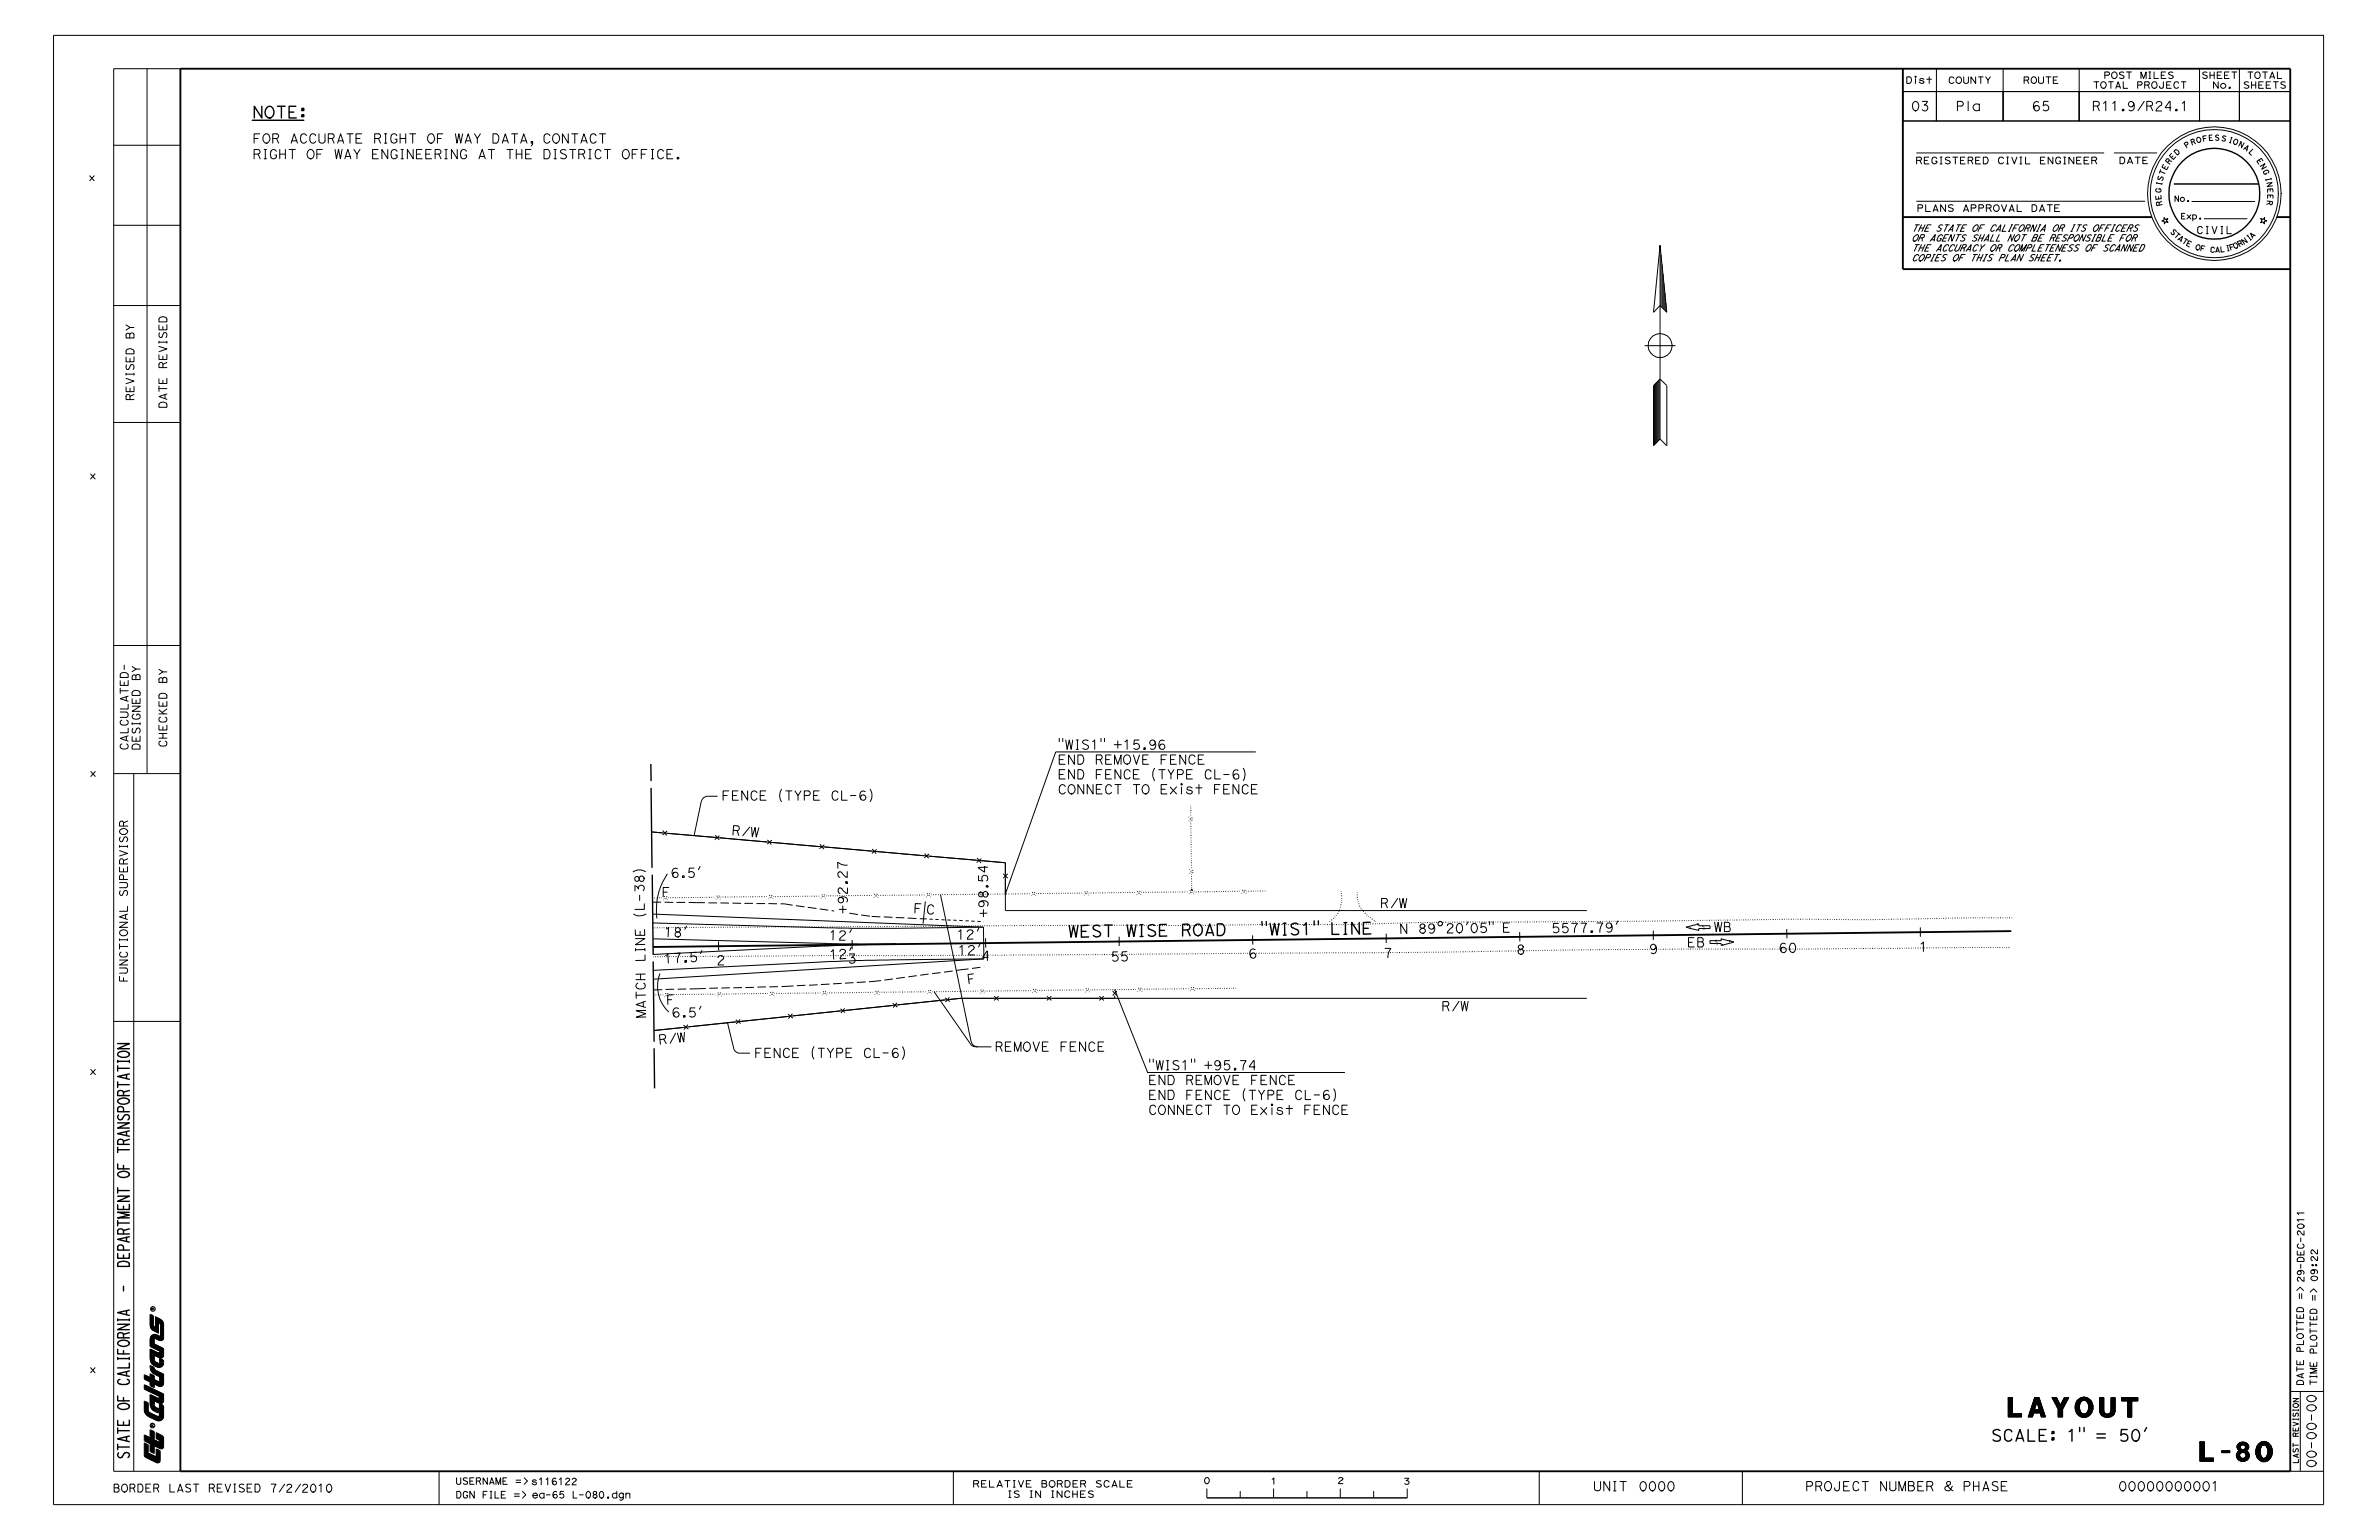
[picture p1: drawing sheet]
<svg xmlns="http://www.w3.org/2000/svg" width="432mm" height="279mm" viewBox="0 0 432 279" stroke-linecap="round" stroke-linejoin="round" font-family="sans-serif">
<defs><g id="words">
<g font-size="110.8">
<text x="179.3" y="161.4" transform="rotate(-91 179.3 161.4)">.5</text>
<text x="179.3" y="163" transform="rotate(-91 179.3 163)">8</text>
<text x="179.3" y="166.5" transform="rotate(-91 179.3 166.5)">+</text>
</g>
<text font-size="3.6" x="281.5" y="169.3" transform="rotate(-1 281.5 169.3)">5577.79’</text>
<text font-size="3.2" x="227.5" y="169.7" transform="rotate(-1 227.5 169.7)">&quot;WIS1&quot; LINE</text>
<g font-size="3.1">
<text x="364.5" y="257.1">LAYOUT</text>
<text x="399.3" y="265.2">L-80</text>
</g>
<text font-size="2.8" x="322.8" y="172.9" transform="rotate(-1 322.8 172.9)">60</text>
<text font-size="2.4" x="168" y="165.8" transform="rotate(2 168 165.8)">C</text>
<g font-size="1.9">
<text x="45.7" y="21.4">NOTE:</text>
<text x="361.3" y="261.5">SCALE: 1&quot; = 50’</text>
<text x="23.5" y="264.8" transform="rotate(-90 23.5 264.8)">STATE OF CALIFORNIA - DEPARTMENT OF TRANSPORTATION</text>
</g>
<g font-size="1.8">
<text x="132.7" y="151.5" transform="rotate(5 132.7 151.5)">R /W</text>
<text x="120.4" y="169.9" transform="rotate(1 120.4 169.9)">1 8 ’</text>
<text x="150.3" y="170.5" transform="rotate(1 150.3 170.5)">1 2 ’</text>
<text x="173.8" y="173.3" transform="rotate(-1 173.8 173.3)">1 2 ’</text>
</g>
<g font-size="1.6">
<text x="121.7" y="159.2">6.5’</text>
<text x="299.2" y="173">9</text>
<text x="120.4" y="174.8" transform="rotate(-3 120.4 174.8)">1 7 . 5 ’</text>
</g>
<g font-size="1.5">
<text x="346.8" y="20.1">03</text>
<text x="354.9" y="20.1">Pla</text>
<text x="368.7" y="20.1">65</text>
<text x="379.7" y="20.1">R11.9/R24.1</text>
<text x="45.8" y="26">FOR ACCURATE RIGHT OF WAY DATA, CONTACT</text>
<text x="45.8" y="28.9">RIGHT OF WAY ENGINEERING AT THE DISTRICT OFFICE.</text>
<text x="192" y="136">&quot;WIS1&quot; +15.96</text>
<text x="192" y="138.7">END REMOVE FENCE</text>
<text x="192" y="141.4">END FENCE (TYPE CL-6)</text>
<text x="131" y="145.2">FENCE (TYPE CL-6)</text>
<text x="192" y="144.1">CONNECT TO Exist FENCE</text>
<text x="120" y="162.7">F</text>
<text x="153.8" y="165.8" transform="rotate(-90 153.8 165.8)">+92.27</text>
<text x="306.1" y="171.8">EB</text>
<text x="311" y="169.1">WB</text>
<text x="130" y="175.1">2</text>
<text x="150.5" y="174.1" transform="rotate(-3 150.5 174.1)">1 2 ’</text>
<text x="201.5" y="174.4">55</text>
<text x="117.2" y="184.8" transform="rotate(-90 117.2 184.8)">MATCH LINE (L-38)</text>
<text x="121.9" y="184.6">6.5’</text>
<text x="119.6" y="189.5" transform="rotate(-6 119.6 189.5)">R / W</text>
<text x="136.8" y="191.9">FENCE (TYPE CL-6)</text>
<text x="180.5" y="190.8">REMOVE FENCE</text>
<text x="208.3" y="194.1">&quot;WIS1&quot; +95.74</text>
<text x="208.3" y="196.8">END REMOVE FENCE</text>
<text x="208.3" y="199.5">END FENCE (TYPE CL-6)</text>
<text x="208.3" y="202.2">CONNECT TO Exist FENCE</text>
<text x="327.6" y="270.5">PROJECT NUMBER &amp; PHASE</text>
</g>
<g font-size="1.4">
<text x="401" y="45.8" transform="rotate(3 401 45.8)">C</text>
<text x="175.6" y="178.5" transform="rotate(-8 175.6 178.5)">F</text>
</g>
<g font-size="1.3">
<text x="24.3" y="72.7" transform="rotate(-90 24.3 72.7)">REVISED BY</text>
<text x="30.3" y="74.1" transform="rotate(-90 30.3 74.1)">DATE REVISED</text>
<text x="23.2" y="136.2" transform="rotate(-90 23.2 136.2)">CALCULATED-</text>
<text x="25.4" y="136.2" transform="rotate(-90 25.4 136.2)">DESIGNED BY</text>
<text x="30.2" y="135.7" transform="rotate(-90 30.2 135.7)">CHECKED BY</text>
<text x="23.1" y="178.2" transform="rotate(-90 23.1 178.2)">FUNCTIONAL SUPERVISOR</text>
<text x="20.4" y="270.7">BORDER LAST REVISED 7/2/2010</text>
</g>
<g font-size="1.2">
<text x="398.6" y="42.4">CIVIL</text>
<text x="120.9" y="182.3" transform="rotate(-2 120.9 182.3)">F</text>
</g>
<g font-size="1.1">
<text x="345.8" y="15.2">Dist</text>
<text x="353.5" y="15.2">COUNTY</text>
<text x="367.1" y="15.2">ROUTE</text>
<text x="379.8" y="16">TOTAL PROJECT</text>
<text x="381.8" y="14.3">POST MILES</text>
<text x="399.5" y="14.2">SHEET</text>
<text x="401.5" y="16">No.</text>
<text x="407.1" y="16.1">SHEETS</text>
<text x="347.6" y="29.7">REGISTERED CIVIL ENGINEER</text>
<text x="347.8" y="38.4">PLANS APPROVAL DATE</text>
<text x="346.9" y="42">THE STATE OF CALIFORNIA OR ITS OFFICERS</text>
<text x="346.9" y="43.8">OR AGENTS SHALL NOT BE RESPONSIBLE FOR</text>
<text x="346.9" y="45.6">THE ACCURACY OR COMPLETENESS OF SCANNED</text>
<text x="346.9" y="47.4">COPIES OF THIS PLAN SHEET.</text>
<text x="165.8" y="165.6" transform="rotate(4 165.8 165.6)">F</text>
<text x="418.1" y="232.7" transform="rotate(-90 418.1 232.7)">29-DE</text>
<text x="420.6" y="232.6" transform="rotate(-90 420.6 232.6)">09:22</text>
<text x="82.7" y="269.3">USERNAME =&gt; s1161</text>
<text x="176.5" y="269.8">RELATIVE BORDER SCALE</text>
<text x="82.7" y="271.8">DGN FILE =&gt;</text>
<text x="96.5" y="271.8">ea-65 L-</text>
<text x="182.7" y="271.7">IS IN INCHES</text>
</g>
<g font-size="1">
<text x="397.7" y="26.4" transform="rotate(-18 397.7 26.4)">R</text>
<text x="404.3" y="25.8" transform="rotate(16 404.3 25.8)">I</text>
<text x="407.1" y="27" transform="rotate(30 407.1 27)">A</text>
<text x="242.7" y="269.2">2</text>
<text x="254.7" y="269.3">3</text>
</g>
<g font-size=".9">
<text x="393.7" y="29.9" transform="rotate(-52 393.7 29.9)">R</text>
<text x="394.4" y="29.1" transform="rotate(-47 394.4 29.1)">E</text>
<text x="396.8" y="26.9" transform="rotate(-32 396.8 26.9)">P</text>
<text x="398.7" y="26" transform="rotate(-15 398.7 26)">O</text>
<text x="399.8" y="25.7" transform="rotate(-10 399.8 25.7)">F</text>
<text x="403.1" y="25.5" transform="rotate(13 403.1 25.5)">S</text>
<text x="408" y="27.6" transform="rotate(43 408 27.6)">L</text>
<text x="409.5" y="29.2" transform="rotate(54 409.5 29.2)">E</text>
<text x="392.2" y="35.1" transform="rotate(-87 392.2 35.1)">G</text>
<text x="392.3" y="33.9" transform="rotate(-79 392.3 33.9)">I</text>
<text x="392.5" y="33" transform="rotate(-74 392.5 33)">S</text>
<text x="392.7" y="31.9" transform="rotate(-69 392.7 31.9)">T</text>
<text x="410.7" y="31" transform="rotate(65 410.7 31)">G</text>
<text x="411.1" y="32.2" transform="rotate(74 411.1 32.2)">I</text>
<text x="411.5" y="34.1" transform="rotate(87 411.5 34.1)">E</text>
<text x="411.6" y="35.2" transform="rotate(90 411.6 35.2)">E</text>
<text x="392.3" y="36.3" transform="rotate(-96 392.3 36.3)">E</text>
<text x="392.5" y="37.3" transform="rotate(-103 392.5 37.3)">R</text>
<text x="394.6" y="36.6">No.</text>
<text x="395.8" y="39.8">Exp.</text>
<text x="411.5" y="36.3" transform="rotate(96 411.5 36.3)">R</text>
<text x="393.8" y="42.1" transform="rotate(45 393.8 42.1)">S</text>
<text x="394.4" y="42.8" transform="rotate(39 394.4 42.8)">T</text>
<text x="395.9" y="44" transform="rotate(32 395.9 44)">T</text>
<text x="402" y="45.8">A</text>
<text x="406.4" y="44.9" transform="rotate(-29 406.4 44.9)">R</text>
<text x="408.7" y="43.4" transform="rotate(-43 408.7 43.4)">A</text>
<text x="417.1" y="265.6" transform="rotate(-90 417.1 265.6)">LAST REVISION</text>
</g>
<g font-size=".8">
<text x="395.1" y="28.3" transform="rotate(-43 395.1 28.3)">D</text>
<text x="393.2" y="31" transform="rotate(-65 393.2 31)">E</text>
<text x="395.2" y="43.4" transform="rotate(39 395.2 43.4)">A</text>
<text x="396.7" y="44.5" transform="rotate(27 396.7 44.5)">E</text>
<text x="399.3" y="45.5" transform="rotate(13 399.3 45.5)">F</text>
<text x="404.7" y="45.4" transform="rotate(-16 404.7 45.4)">F</text>
<text x="405.5" y="45.2" transform="rotate(-27 405.5 45.2)">O</text>
<text x="408.1" y="43.8" transform="rotate(-39 408.1 43.8)">I</text>
</g>
<text font-size=".7" x="404" y="45.6" transform="rotate(-12 404 45.6)">I</text>
<g font-size=".4">
<text x="28" y="237.7" transform="rotate(-90 28 237.7)">R</text>
<text x="27.9" y="258.9" transform="rotate(-90 27.9 258.9)">R</text>
</g>
</g></defs>
<g fill="none" stroke="#000" stroke-width=".18">
<path d="M9.7 6.4h412v266.6h-412zM26.7 12.5v127.9M32.7 12.5h-12.1v254.4h12.1M345.4 16.6h6.1v5.3h-6.1zM345.4 16.6h70.3M346.1 13.9h.4a.51 .51 0 0 1 .4 .8l-.3 .4h-.5zM347.7 14l.1-.1-.2-.1v.2h.1M348.9 18.4h.9l-.2 .4-.3 .2M350.2 13.9v1.2M351.5 16.6h12.1v5.3h-12.1zM351.5 12.5v9.4M353.8 14.2a.44 .44 0 0 1 .4-.3 .44 .44 0 0 1 .4 .3"/>
<path d="M355.5 15.1a.58 .58 0 0 0 .5-.6 .58 .58 0 0 0-.7-.5 .61 .61 0 0 0-.3 .7 .61 .61 0 0 0 .6 .4M356 19.2a.42 .42 0 0 0 .4-.4 .42 .42 0 0 0-.4-.4h-.7v1.7M356.4 13.9v.9M357.2 18.4v1.7M357.3 13.9v.9M358.6 13.9v1.2l-.9-1.2v1.2M359.1 13.9h.8M359.5 13.9v1.2M360.4 13.9l.4 .6 .5-.6M363.6 12.5v9.4M363.6 16.6h13.8v5.3h-13.8zM367.9 14.5a.3 .3 0 0 0 .3-.3 .3 .3 0 0 0-.3-.3h-.5v1.2"/>
<path d="M369.1 15.1a.58 .58 0 0 0 .5-.7 .58 .58 0 0 0-.7-.4l-.1 .1a.61 .61 0 0 0-.1 .7 .61 .61 0 0 0 .5 .3M370 18.6l-.3-.2a.65 .65 0 0 0-.6 .5v.6M370 13.9v.9M370.9 13.9v.9M371.4 13.9h.9M371.8 18.4h-.9v.8M371.8 13.9v1.2M373.4 13.9h-.7v1.2h.8M377.4 12.5v9.4M377.4 16.6h21.8v5.3h-21.8zM380 14.8h.9M380.5 14.8v1.2"/>
<path d="M380.7 19.2l.3-.3-.1-.4-.2-.1h-.7v1.7M381.8 18.7l.4-.3v1.7M381.8 16l.3-.1 .2-.4a.58 .58 0 0 0-.4-.7 .59 .59 0 0 0-.6 .6 .59 .59 0 0 0 .6 .6M382.6 13.7l.3-.3-.1-.3h-.8v1.1M382.7 14.8h.9M383.1 14.8v1.2M383.5 18.7l.4-.3v1.7M383.8 14.2a.58 .58 0 0 0 .4-.6 .58 .58 0 0 0-.6-.5 .62 .62 0 0 0-.3 .7 .62 .62 0 0 0 .6 .4M384 16l.5-1.2 .4 1.2M385.4 14.8v1.2h.8M385.5 13.1a.47 .47 0 0 0-.8 .3l.1 .1M386 13.1h.9"/>
<path d="M386.4 13.1v1.1M387.1 19.2l-.3 .2-.4-.2-.1-.3 .2-.4 .4-.1 .3 .3 .1 .3-.2 .3M388.5 15.4a.3 .3 0 0 0 .3-.3 .3 .3 0 0 0-.3-.3h-.5v1.2M388.6 14.2v-1.1l.5 1.1 .4-1.1v1.1M389.2 18.4l-1.2 1.7M389.8 15.4l.3-.2-.1-.3-.7-.1v1.2M390 13.1h.4M390.2 13.1v1.1M390.3 19.2l.4-.2-.1-.5-.3-.1h-.6v1.7M391 13.1v1.1h.8M391 16l.4-.2a.71 .71 0 0 0-.2-1 .59 .59 0 0 0-.7 .6 .59 .59 0 0 0 .6 .6M391.4 18.8a.53 .53 0 0 1 .5-.4 .53 .53 0 0 1 .5 .4"/>
<path d="M392.7 14.8v1M393 13.1h-.7v1.1h.8M394 19.5h-1l.8-1.1h.1v1.7M394 14.8h-.7v1.2h.8M394.4 13.1a.48 .48 0 0 0-.8 .3l.1 .1M394.7 15.1l.2-.3h.3l.2 .3M395.9 14.8h.9M396.1 18.7l.4-.3v1.7M396.3 14.8v1.2M399.2 16.6h7.3v5.3h-7.3zM399.2 12.5v9.4M400.6 13.1a.47 .47 0 0 0-.8 .3l.1 .1"/>
<path d="M401.1 13.1v1.1M401.9 13.1v1.1M402.6 14.8v1.2l-.8-1.2v1.2M403.2 13.1h-.8v1.1h.9M404.6 13.1h-.8v1.1h.8M405.1 13.1h.9M405.5 13.1v1.1M406.5 16.6h9.2v5.3h-9.2zM406.5 12.5v9.4M408 13.1h.9M408.1 14.9a.47 .47 0 0 0-.7 .3l.1 .1M408.5 13.1v1.1"/>
<path d="M408.7 14.8v1.2M409.4 14.8v1.2M409.8 14.2h.1a.58 .58 0 0 0 .3-.7l-.1-.4a.58 .58 0 0 0-.8 .5 .58 .58 0 0 0 .6 .6M410.7 13.1h.8M410.8 14.8h-.8v1.2h.8M411.1 13.1v1.1M412 14.2l.4-1.1 .5 1.1M412.1 14.8h-.8v1.2h.8M412.1 13.9h.6M412.6 14.8h.9M413.1 14.8v1.2M413.4 13.1v1.1h.7"/>
<path d="M414.8 14.9a.47 .47 0 0 0-.8 .3l.1 .1M16.3 31.9l.8 .9M17.1 31.9l-.8 .9M20.6 26.4h12.1M46.8 28l.4-.3-.1-.5-.3-.1h-.7v1.7M47.1 24.3h-1v1.7M47.9 27.1h.5M48.2 27.1v1.7M48.4 26l.2-.1a.99 .99 0 0 0-.1-1.6 .85 .85 0 0 0-.8 .8 .85 .85 0 0 0 .8 .9M49.2 27.5v-.1a.51 .51 0 0 1 .5-.3 .51 .51 0 0 1 .4 .4M50.2 25.1a.42 .42 0 0 0 .4-.4 .42 .42 0 0 0-.4-.4h-.7v1.7M50.8 27.1v1.7"/>
<path d="M51.8 27.1v1.7M52.5 27.1h1.1M52.9 26l.5-1.7 .6 1.7M53.1 27.1v1.7M54.6 24.6l.4-.3h.3l.3 .3M56.3 24.6l.3-.3h.4l.3 .3M56.4 28.8h.1a.89 .89 0 0 0 .5-.9 .89 .89 0 0 0-.7-.8 .87 .87 0 0 0-.6 .9 .87 .87 0 0 0 .8 .8M57.9 24.3v1.2M58.5 27.1h-1v1.7M59 24.3v1.2M60.3 25.1l.3-.1a.42 .42 0 0 0 0-.5 .42 .42 0 0 0-.3-.2h-.7v1.7M60.8 27.1l.3 1.7 .3-1.7 .4 1.7 .3-1.7"/>
<path d="M61.3 26l.5-1.7 .6 1.7M62.6 28.8l.5-1.7 .6 1.7M63 24.3h1.1M63.5 24.3v1.7M64.2 27.1l.6 .9 .5-.9M65.6 24.3h-1v1.7h1.1M68.6 27.1h-1v1.7h1.1M68.7 25.1l.4-.3-.1-.3-.2-.2h-.8v1.7M69.8 24.3h.4M70 24.3v1.7M70.4 27.1v1.7l-1.1-1.7v1.7M71 24.6l.4-.3h.3l.3 .3"/>
<path d="M71.1 27.5a.55 .55 0 0 1 .5-.4 .55 .55 0 0 1 .5 .4M72.6 24.3v1.7M72.8 27.1h.4M73 27.1v1.7M73.6 24.3v1.7M74.4 24.3h1.1M74.9 24.3v1.7M75 27.1v1.7l-1.1-1.7v1.7M76.6 27.1h-1v1.7h1M78.2 26a.82 .82 0 0 0 .7-.9l-.2-.6a.6 .6 0 0 0-.7-.2 .6 .6 0 0 0-.4 .6 .8 .8 0 0 0 .7 1.1M78.3 27.1h-1v1.7h1M79.7 28a.42 .42 0 0 0 .3-.5l-.3-.4h-.7v1.7"/>
<path d="M80.4 24.3h-1v1.7M80.8 27.1h.4M81 27.1v1.7M82.7 24.3l.3 1.7 .3-1.7 .3 1.7 .4-1.7M83 27.1v1.7l-1.1-1.7v1.7M83.7 27.5v-.1a.51 .51 0 0 1 .5-.3 .51 .51 0 0 1 .4 .4M84.4 26l.6-1.7 .5 1.7M86.1 24.3l.5 .8 .6-.8M86.9 28.8l.6-1.7 .6 1.7M88.6 27.1h1.2M89.2 27.1v1.7M89.5 24.3h.5a.95 .95 0 0 1 0 1.7h-.5z"/>
<path d="M91.2 26l.5-1.7 .6 1.7M92 27.1h1.1M92.6 27.1v1.7M92.9 24.3h1.1M93.4 24.3v1.7M93.7 27.1v1.7M94.5 26l.6-1.7 .6 1.7M94.7 27.1v1.7M96.4 27.1h-1v1.7h1.1M98.7 27.1h.6a.94 .94 0 0 1 .5 .9 .94 .94 0 0 1-.5 .8h-.6zM98.8 24.6l.3-.3h.4l.3 .3M100.6 27.1h.4"/>
<path d="M100.8 27.1v1.7M100.9 26a.86 .86 0 0 0 .7-.9 .86 .86 0 0 0-.8-.8 .89 .89 0 0 0-.5 .9 .89 .89 0 0 0 .7 .8M102.7 27.2l-.4-.1-.5 .2-.1 .3 .2 .1M103.1 24.3v1.7l-1-1.7v1.7M103.4 27.1h1.1M103.8 24.3h1.1M103.9 27.1v1.7M104.3 24.3v1.7M105.4 26l.6-1.7 .6 1.7M105.8 28l.3-.3-.1-.5-.2-.1h-.7v1.7M106.9 27.1h.4M107.1 27.1v1.7"/>
<path d="M107.2 24.6l.3-.3h.4l.3 .3M108.1 27.5v-.1a.51 .51 0 0 1 .5-.3 .51 .51 0 0 1 .5 .4M108.8 24.3h1.1M109.4 24.3v1.7M109.7 27.1h1.1M110.3 27.1v1.7M113.6 28.8a.87 .87 0 0 0 .6-.8 .87 .87 0 0 0-.6-.9 .87 .87 0 0 0-.7 .9 .87 .87 0 0 0 .7 .8M115.7 27.1h-1v1.7M117.4 27.1h-1v1.7M118.2 27.1h.4M118.4 27.1v1.7M119.4 27.5l.1-.1a.51 .51 0 0 1 .5-.3 .51 .51 0 0 1 .4 .4"/>
<path d="M122 27.1h-.9v1.7h1M345.4 21.9h70.3M347.7 20.1a.88 .88 0 0 1-.6-.9 .88 .88 0 0 1 .6-.8 .96 .96 0 0 1 .6 .9 .96 .96 0 0 1-.6 .8M347.8 36.5h41.6M347.8 27.7h34.1M348.5 29.1l.3-.2-.1-.3-.8-.1v1.2M348.7 37.7a.3 .3 0 0 0 .3-.3 .3 .3 0 0 0-.3-.3h-.6v1.3M349.5 37.1v1.3h.9M350.1 28.5h-.8v1.2h.8M350.7 28.8l.3-.3h.3l.2 .3M350.9 38.4l.4-1.3 .5 1.3M352.1 28.5h.4"/>
<path d="M352.3 28.5v1.2M353.1 37.1v1.3l-.9-1.3v1.3M353.9 28.6a.48 .48 0 0 0-.8 .2l.1 .2M354.4 28.5h1M354.5 37.2a.51 .51 0 0 0-.9 .2l.2 .2M354.9 28.5v1.2M356.4 38.4l.4-1.3 .5 1.3M356.6 28.5h-.8v1.2h.9M357.8 29.1a.3 .3 0 0 0 .3-.3 .3 .3 0 0 0-.3-.3h-.6v1.2M358.3 37.7a.3 .3 0 0 0 .3-.3 .3 .3 0 0 0-.3-.3h-.5v1.3M359.4 28.5h-.8v1.2h.9M359.7 37.7a.3 .3 0 0 0 .3-.3 .3 .3 0 0 0-.3-.3h-.5v1.3"/>
<path d="M360 28.5h.4a.55 .55 0 0 1 .4 .8l-.2 .4h-.6zM361.1 37.7a.32 .32 0 0 0 .2-.5l-.8-.1v1.3M362.4 38.3v.1a.62 .62 0 0 1-.6-.7 .62 .62 0 0 1 .6-.6 .62 .62 0 0 1 .5 .7 .62 .62 0 0 1-.5 .6M362.8 28.8l.3-.3h.3l.2 .3M363.3 37.1l.4 1.3 .5-1.3M364.2 28.5h.4M364.4 28.5v1.2M364.7 38.4l.4-1.3 .5 1.3M365.1 28.5l.5 1.2 .5-1.2M366.1 37.1v1.3h.8M366.6 28.5h.4M366.8 28.5v1.2"/>
<path d="M367.6 28.5v1.2h.8M368.8 37.1l.7 .2 .2 .7-.2 .3-.7 .1zM370.2 38.4l.4-1.3 .5 1.3M371.2 28.5h-.8v1.2h.8M371.6 37.1h.9M372 37.1v1.3M372.6 28.5v1.2l-.8-1.2v1.2M373.2 28.8l.2-.3h.3l.3 .3M373.8 37.1h-.9v1.3h.9M374.6 28.5h.3M374.8 28.5v1.2M376.4 28.5v1.2l-.9-1.2v1.2"/>
<path d="M377.7 28.5h-.8v1.2h.9M379.1 28.5h-.8v1.2h.9M380.3 29.1l.3-.2-.1-.3-.8-.1v1.2M383.7 27.7h7.8M384.8 28.5l.7 .1a.75 .75 0 0 1-.1 1.1h-.6zM386.1 29.7l.5-1.2 .5 1.2M386.3 29.4h.6M387.5 28.5h1M388 28.5v1.2M388.9 29.1h.6M389.7 28.5h-.8v1.2h.9M391.4 33.2l1 .2"/>
<path d="M391.5 33.1l-.1 .2M391.5 34.2l-.2 .2 .1 .4M391.9 36.8a.24 .24 0 0 0-.3-.2 .24 .24 0 0 0-.2 .3l.1 .4 1-.2M392.2 35.5l.1 .5-1 .2v-.6M394.6 33.4h15.3M395.4 35.5v1.1l-.6-1.1v1.1M396.6 38.7h-.6v1h.6M397.8 36.6h11.5M400 39.7h7.9M400.4 24.6l-.6 .1 .2 .9M401.4 25h-.4M401.5 24.5h-.5v1h.6"/>
<path d="M402.7 24.6l-.3-.1-.2 .1-.1 .2 .6 .4v.2l-.3 .1-.3-.2M405.6 26.2a.48 .48 0 0 0 .5-.4 .48 .48 0 0 0-.3-.5 .52 .52 0 0 0-.4 .4 .52 .52 0 0 0 .3 .5M407.3 25.9l-.5 .9v-1.1l-.5 .8M410.2 30.2l.9-.5-.6 1 .9-.5M411.4 33.3l1-.2-.9 .7 1-.1M411.5 36.5l1 .1-.1 .4-.1 .1h-.2l-.2-.2M411.6 36v-.6h1v.6M412.2 32.3l.1 .2M412.2 32.4l-.9 .3M412.6 34.8l-.1-.5h-.9v.6M413.5 35.1a11.6 11.6 0 0 1-16.5 10.5 11.6 11.6 0 0 1-2.6-19.4 11.6 11.6 0 0 1 18.8 6l.2 1.4 .1 1.6M414 35.1a12.1 12.1 0 0 1-17.1 11.1 12.1 12.1 0 0 1-2.8-20.2 12.1 12.1 0 0 1 19.5 6l.4 3.2"/>
<path d="M20.6 40.9h12.1M20.6 55.4h12.1M22.9 58.9l.7 .5-.7 .5M28.9 57.8a.77 .77 0 0 1 .7-.4 .77 .77 0 0 1 .7 .5v.5h-1.4zM30.3 58.9v.9h-1.4v-.8M301.3 44.5l1.2 12.2-1.2-1.3-1.2 1.3zM301.3 44.5v35.2l1.2 1.2v-10.9l-1.2-1.2-1.2 1.2v10.9l1.2-1.2M301.5 46.2v9.4M301.7 48v7.8M301.9 49.7v6.2M302 51.5v4.6M302.2 53.2v3.1"/>
<path d="M302.4 54.9v1.6M347.5 43.8a.81 .81 0 0 0 .6-1.2 .83 .83 0 0 0-.8 1.2h.2M347.6 46.4l.1-.1a.31 .31 0 0 1 .3-.1 .31 .31 0 0 1 .3 .2M347.7 40.8h.7M347.7 44.4h.7M348 40.8l-.5 1.2M348 44.4l-.5 1.2M348.5 47.3a.78 .78 0 0 0 .7-1.1 .9 .9 0 0 0-.8 1.1h.2M348.8 40.8l-.6 1.2M348.8 44.4l-.6 1.2M348.9 43.2l.2-.1 .2-.3-.1-.2h-.5l-.5 1.2M349.4 40.8l-.6 1.2"/>
<path d="M349.4 44.4l-.6 1.2M350 46.8a.36 .36 0 0 0 .3-.2 .36 .36 0 0 0 0-.4h-.5l-.5 1.1M350.3 43.8l1-1.2-.3 1.2M350.5 40.8h-.6l-.6 1.2h.7M350.5 44.4h-.6l-.6 1.2h.7M351 46.2h.3M351.1 46.2l-.6 1.1M351.5 45.6l.9-1.2-.2 1.2M351.9 42.8l.4-.2 .3 .2M352.4 46.2h-.7l-.5 1.1h.7M352.6 40.9a.44 .44 0 0 0-.4-.1 .44 .44 0 0 0-.3 .4M353 44.6l.3-.2h.3l.1 .2"/>
<path d="M353.1 40.8h.7M353.4 46.2a.43 .43 0 0 0-.5 0 .43 .43 0 0 0-.2 .4M353.5 40.8l-.6 1.2M353.6 42l.9-1.2-.1 1.2M353.7 42.6h-.6l-.6 1.2h.7M354.1 44.6l.3-.2h.2l.1 .2M354.7 47.3a.9 .9 0 0 0 .7-1.1h-.1a.86 .86 0 0 0-.7 1.1h.2M354.8 42.6l-.5 1.2-.2-1.2-.5 1.2M355.2 40.8h.8M355.2 42.6h.8M355.2 44.4l-.4 .9M355.6 42.6l-.6 1.2"/>
<path d="M355.6 40.8l-.5 1.2M356 44.4l-.5 .9M356.5 45l.4-.3v-.3h-.6l-.5 1.2M356.7 46.2h-.7l-.5 1.1M356.8 45.6l1-1.2-.2 1.2M356.9 42.7l-.4-.1-.3 .3v.1M357 40.8h-.7l-.5 1.2h.7M358.2 46.2h.7M358.3 42a.84 .84 0 0 0 .6-1.2 .84 .84 0 0 0-.7 1.2h.2M358.4 44.6l.4-.2h.2l.1 .2M358.5 46.2l-.5 1.1M359.1 42.7l-.5-.1-.3 .3 .1 .1"/>
<path d="M359.3 46.2l-.5 1.1M359.6 44.4v.6l.7-.6M359.6 42.6l-.6 1.2M359.9 46.2l-.5 1.1M360.1 43.8l.9-1.2-.2 1.2M360.2 40.8h-.6l-.6 1.2M360.2 42.6l-.6 1.2M360.4 46.2h.3M360.6 46.2l-.6 1.1M361.5 45.6a.85 .85 0 0 0 .7-1.2 .86 .86 0 0 0-.8 1.1l.2 .1M361.7 41l.3-.2h.2l.1 .2M361.8 42.6l-.6 1.2h.7"/>
<path d="M361.8 46.2a.45 .45 0 0 0-.5 0 .45 .45 0 0 0-.2 .4M362.3 42l.9-1.2-.2 1.2M362.9 42.6l-.6 1.2h.6M363 45l.3-.2a.22 .22 0 0 0 .1-.2 .22 .22 0 0 0-.2-.2h-.4l-.5 1.2M363.5 46.8a.37 .37 0 0 0 .4-.6h-.5l-.6 1.1M363.9 40.8l-.5 1.2h.6M364.5 46.2l-.6 1.1h.7M364.9 44.6l.3-.2h.2l.2 .2M365 47.3l.9-1.1-.2 1.1M365.1 40.8h.2M365.2 40.8l-.6 1.2M365.7 42.6l-.6 1.2-.1-1.2-.6 1.2"/>
<path d="M365.8 43.8a1.03 1.03 0 0 0 .8-1l-.1-.2a.9 .9 0 0 0-.8 1.1l.2 .1M365.8 45.6a.85 .85 0 0 0 .7-1.2 .91 .91 0 0 0-.8 1.1l.2 .1M366.4 40.8h-.6l-.6 1.2M366.5 45.6l.6-1.2-.2 1.2 1-1.2-.6 1.2M366.7 42a.93 .93 0 0 0 .6-1.2 .84 .84 0 0 0-.7 1.2h.2M367.1 42.6h.8M367.3 46.2l-.5 1.1-.2-1.1-.6 1.1M367.5 42.6l-.5 1.2M368.1 41.4l.3-.2v-.4h-.5l-.5 1.2M368.4 45a.48 .48 0 0 0 .3-.6h-.5l-.5 1.2M369.3 44.4l-.5 1.2h.6M369.4 46.2a.42 .42 0 0 0-.5 0 .42 .42 0 0 0-.2 .4"/>
<path d="M369.5 43.1l.3-.4-.1-.1h-.4l-.6 1.2h.5M369.7 40.8l-.5 1.2-.2-1.2-.5 1.2M369.8 46.2l-.5 1.1M370.2 40.8h.2M370.3 40.8l-.5 1.2M370.4 42l.9-1.2-.2 1.2M370.5 46.2l-.6 1.1M371 42.6h-.6l-.6 1.2h.7M371 44.4h-.6l-.6 1.2h.7M371.5 44.4h.7M371.6 46.2h-.7l-.5 1.1h.7M371.8 44.4l-.5 1.2"/>
<path d="M372.7 46.2h-.7l-.5 1.1h.7M372.7 43.2l.4-.3-.1-.3h-.4l-.6 1.2M372.9 42a.81 .81 0 0 0 .6-1.2 .91 .91 0 0 0-.8 1.1l.2 .1M373.1 46.2h.7M373.2 44.4h-.6l-.6 1.2h.7M373.5 46.2l-.6 1.1M374.2 42.6h-.6l-.5 1.2h.6M374.3 44.4l-.5 1.2-.2-1.2-.5 1.2M374.3 41.4a.37 .37 0 0 0 .4-.2 .37 .37 0 0 0-.1-.4h-.4l-.6 1.2M375.3 42.7a.39 .39 0 0 0-.5-.1 .39 .39 0 0 0-.2 .4M375.3 44.4h-.6l-.5 1.2h.6M375.9 43.2a.39 .39 0 0 0 .4-.2 .39 .39 0 0 0-.1-.4h-.4l-.6 1.2"/>
<path d="M376.4 40.8h.3M376.4 44.5a.42 .42 0 0 0-.5-.1 .42 .42 0 0 0-.2 .4M376.5 40.8l-.5 1.2M376.7 43.8a.9 .9 0 0 0 .7-1.1l-.1-.1a.83 .83 0 0 0-.8 1.2h.2M377.1 40.8h.7M377.5 44.5a.4 .4 0 0 0-.5-.1 .4 .4 0 0 0-.2 .4M377.5 40.8l-.5 1.2M378.7 42.6l-.6 1.2-.1-1.2-.6 1.2M378.8 40.9a.4 .4 0 0 0-.4-.1 .4 .4 0 0 0-.3 .4M378.8 45.6h.1a.96 .96 0 0 0 .6-1.2 .87 .87 0 0 0-.8 1.2h.2M379.6 42.7a.39 .39 0 0 0-.4-.1 .39 .39 0 0 0-.3 .4M380.2 42a.84 .84 0 0 0 .6-1.2 .84 .84 0 0 0-.7 1.2h.2"/>
<path d="M380.2 42.6h.3M380.3 42.6l-.5 1.2M380.7 44.4h-.6l-.6 1.2M381.1 43.1l.3-.4-.1-.1h-.4l-.5 1.2h.5M382 42.6l-.5 1.2h.6M382.1 40.8h-.7l-.5 1.2M382.9 44.5a.45 .45 0 0 0-.7 .3M383.2 40.8h-.7l-.5 1.2M383.3 44.6l.3-.2h.2l.1 .2M383.7 40.8h.3M383.7 42.6h-.6l-.6 1.2h.7M383.8 40.8l-.5 1.2"/>
<path d="M383.9 45.6l.9-1.2-.2 1.2M384.4 41l.3-.2h.2l.1 .2M385.9 42.6h-.6l-.6 1.2M386.1 43.8a.86 .86 0 0 0 .7-1.2l-.4 .1-.4 .5a.32 .32 0 0 0-.1 .3 .32 .32 0 0 0 .3 .3M386.1 40.8h-.6l-.5 1.2h.6M386.2 44.4l-.6 1.2-.1-1.2-.5 1.2M386.8 41.4a.34 .34 0 0 0 .3-.2 .34 .34 0 0 0-.1-.4h-.4l-.6 1.2M387.3 44.4l-.6 1.2-.1-1.2-.5 1.2M387.6 43.2l.4-.3-.2-.3h-.4l-.5 1.2M388.3 44.4h-.6l-.6 1.2h.7M388.3 40.9a.42 .42 0 0 0-.5-.1 .42 .42 0 0 0-.2 .4M388.8 44.4h.4a.96 .96 0 0 1-1 1.2z"/>
<path d="M392.4 40.1l.4 .1v.4l.3-.4 .4 .2-.3-.4 .3-.4-.5 .2-.2-.3v.4l-.4 .2h.1M397.8 43.9l-.5-.2-.4 .8 .5 .3M398.8 45.3a.38 .38 0 0 0 .5-.3v-.4a.38 .38 0 0 0-.4-.2 .38 .38 0 0 0-.3 .4v.4l.2 .2M398.9 41.3l.3-.2h.3l.2 .2M400.2 44.7l-.6-.1-.2 .9M400.5 41.1h.3M400.6 41.1v1.3M401.5 41.1l.4 1.3 .5-1.3M402.2 45.8l.3-1 .3 1M403.1 44.8l.1 .9h.5M403.1 41.1h.3M403.3 41.1v1.3"/>
<path d="M404.2 41.1v1.3h.8M404.3 44.6l.2 .9M404.4 44.5l-.2 .1M405.2 44.3l-.5 .1 .2 1M407.4 43.2l.5 .8-1.1-.5 .6 .8M407.9 42.7l.6 .8M408 42.7l-.2 .1M411.3 40l.1 .1-.4 .1v.4l-.3-.3-.4 .1 .3-.4-.3-.4 .4 .2 .3-.3v.4l.4 .2M20.6 76.6h12.1M22.9 68.6l1.4 .6-1.4 .4M22.9 67.9h1.4M22.9 67.7v.4"/>
<path d="M23 63.5a.93 .93 0 0 1 1.3 .1v.6h-1.4zM23 66.2v.8h.3l.1-.1M23.6 60.6l-.3-.1h-.3l-.1 .2v.6h1.4v-.6M23.6 71.9l-.1-.3a.35 .35 0 0 0-.4 0 .35 .35 0 0 0-.2 .3v.6h1.4M24.3 70.1v1h-1.4v-.9M24.3 64.7v.9h-1.4v-.8M28.9 73.3a.83 .83 0 0 1 1.4 .1v.5h-1.4zM28.9 62.8l1.4 .5-1.4 .5M28.9 61.9v.4M28.9 70v1M28.9 70.5h1.4M28.9 62.1h1.4"/>
<path d="M29 60.4l-.1 .2v.4l.2 .2 .3-.1M29.6 66.1a.36 .36 0 0 0-.4-.4 .36 .36 0 0 0-.3 .4v.6h1.4M30.3 71.5l-1.4 .4 1.4 .6M30.3 68.6v1h-1.4v-.9M30.3 64.3v.9h-1.4v-.8M298.5 62.7h5.6M300.3 69.8v10.9M300.5 69.6v10.9M300.6 69.4v11M300.8 69.3v10.9M301 69.1v10.9M301.1 68.9v11"/>
<path d="M303.5 62.6a2.18 2.18 0 0 1-2.8 2.2 2.18 2.18 0 0 1-1.2-3.4 2.18 2.18 0 0 1 3.6 0l.4 1.3M16.4 86l.9 .9M17.3 86l-.9 .9M20.6 117.1h12.1M16.5 140l.8 .9M17.3 140l-.8 .9M21.8 130.2h1.1M21.8 129.2h1.1M21.8 124.9v.9M21.8 125.3h1.5M21.9 122.3a.94 .94 0 0 1 1.3-.1l.1 .7h-1.5zM22.1 135l-.3 .2 .1 .5 .2 .1"/>
<path d="M22.1 130.7l-.3 .2 .1 .4 .2 .2M23.3 133.5l-1.5 .5 1.5 .5M23.3 126.3l-1.5 .5 1.5 .4M23.3 123.5v.9h-1.5v-.9M23.3 132.1v.8h-1.5M23.3 127.8v.8h-1.5M24 135.3a.83 .83 0 0 1 1.4 .1v.5h-1.4zM24 120.9l.7 .5-.7 .5M24 131.3h1.4M24 131.1v.4M24 128.1h1.5l-1.5 1h1.5M24.1 132.1a.49 .49 0 0 0-.1 .5 .49 .49 0 0 0 .4 .4l.1-.1"/>
<path d="M24.2 125.3a1.1 1.1 0 0 1 1.2 .3v.6h-1.4v-.6zM24.3 129.6l-.3 .3 .1 .4 .2 .1M24.7 122.6l-.5-.2-.2 .3v.6h1.4v-.6M25.4 133.5v1h-1.4v-.9M25.4 126.7v.9h-1.4v-.8M28.9 121.4l.7 .5-.7 .5M28.9 133.9h1.4M28.9 133.1h1.4M28.9 129.5h1.4M28.9 128.8l.8 .7M28.9 126a.94 .94 0 0 1 1.3 0l.1 .7h-1.4zM29.1 134.5l-.2 .2v.4l.2 .2"/>
<path d="M29.1 130.1l-.2 .3v.3l.2 .3M29.5 123.1a.36 .36 0 0 0-.4-.1 .36 .36 0 0 0-.2 .3v.5h1.4v-.6M30.3 131.6v.8h-1.4v-.8M30.3 127.2v.9h-1.4v-.8M192.3 134v.6M192.9 134v.6M193.3 137h-1v1.7h1M193.3 139.6h-1v1.7h1M193.4 134.3l.3 1.7 .4-1.7 .3 1.7 .3-1.7M195 137v1.7l-1-1.7v1.7M195 139.6v1.7l-1-1.7v1.7M195.3 134.3h.4"/>
<path d="M195.6 134.3v1.7M195.6 137h.6a.94 .94 0 0 1 .1 1.6l-.7 .1zM195.6 139.6a.91 .91 0 0 1 1.1 .6 .91 .91 0 0 1-.4 1.1h-.7zM197.5 134.4a.56 .56 0 0 0-.6-.2 .56 .56 0 0 0-.4 .6l.2 .1M198.3 134.6l.4-.3v1.7M199.7 137.8a.42 .42 0 0 0 .4-.4 .42 .42 0 0 0-.4-.4h-.7v1.7M199.8 134v.6M200 139.6h-1v1.7M200.5 134v.6M201.7 137h-1v1.7h1M201.7 139.6h-1v1.7h1M202.3 138.7v-1.7l.6 1.7 .6-1.7v1.7"/>
<path d="M203.4 139.6v1.7l-1-1.7v1.7M204.2 134.6l.4-.3v1.7M204.7 138.6a.83 .83 0 0 1-.8-.8 .83 .83 0 0 1 .8-.8 .92 .92 0 0 1 .5 .9 .92 .92 0 0 1-.6 .8M205.7 137l.6 1.7 .5-1.7M206.7 139.6h-1v1.7h1.1M206.7 134.3h-.8l-.1 .8M208.4 137h-1v1.7h1.1M209.5 135.1a.49 .49 0 0 1-.8-.3 .49 .49 0 0 1 .6-.6 .49 .49 0 0 1 .3 .8l-.2 .1M209.6 139.4l-.4 .9 .1 .7 .3 .6M210.3 139.6h1.2M210.9 139.6v1.7M211.3 134.4a.68 .68 0 0 0-.8 .1 .68 .68 0 0 0-.1 .8"/>
<path d="M211.8 137h-1v1.7M212 139.6l.5 .9 .6-.9M213.4 137h-1v1.7h1.1M215.2 137v1.7l-1.1-1.7v1.7M215.9 137.3l.3-.3h.4l.3 .3M216.4 139.6h-1v1.7h1M218.5 137h-1v1.7h1M220.5 139.6v1.7h1M224.7 139.8l-.2-.1-.5 .1a.89 .89 0 0 0-.2 .9M225.7 139.4a2.03 2.03 0 0 1 0 2.2M227.9 136.4h-36.3l-9.1 25.8M20.6 140.4h12.1"/>
<path d="M21.7 154.3l1.4 .5-1.4 .5M21.7 153.4v.3M21.7 153.6h1.4M21.8 151.9l-.1 .2v.4l.2 .2 .3-.1M22.4 159a.36 .36 0 0 0-.3-.3 .36 .36 0 0 0-.4 .3v.6h1.5M22.4 156.1v-.1a.35 .35 0 0 0-.6-.1l-.1 .8h1.5M22.4 149.3a.36 .36 0 0 0-.3-.3 .36 .36 0 0 0-.4 .3v.6h1.5M23.1 150.8l.1 .1a.76 .76 0 0 1-.8 .5 .76 .76 0 0 1-.7-.6 .8 .8 0 0 1 .8-.5 .8 .8 0 0 1 .7 .6M23.1 157.2v1h-1.4v-.9M24.3 140.4v126.5M200.8 142.7v-.1a.51 .51 0 0 1 .5-.3 .51 .51 0 0 1 .4 .4M202.4 142.3h1.1"/>
<path d="M202.9 142.3v1.7M204.1 140l.2-.3 .3-.1 .3 .1 .2 .3M205.7 142.3h1.2M206.3 142.3v1.7M207.9 144a.86 .86 0 0 0 .7-.8 .86 .86 0 0 0-.7-.9 .87 .87 0 0 0-.6 .9 .87 .87 0 0 0 .7 .8M211.8 142.3h-1v1.7h1M214.4 140.5a.45 .45 0 0 0 .4-.4 .45 .45 0 0 0-.4-.5h-.7v1.7M214.4 142.4l.2-.2h-.2v.1l.1 .1M217.6 142.3v1.7M218.8 140l.1-.1a.5 .5 0 0 1 .5-.3 .5 .5 0 0 1 .4 .4M221.4 142.3h-.9v1.7M223.1 142.3h-1v1.7h1.1"/>
<path d="M224.9 142.3v1.7l-1.1-1.7v1.7M225.6 142.7v-.1a.51 .51 0 0 1 .5-.3 .51 .51 0 0 1 .4 .4M228.2 142.3h-1.1v1.7h1.1M21.7 174.2h1.5l-1.5 .9h1.5M21.7 167.3h1.5l-1.5 1h1.5M21.7 177.1v.9h1.4M21.7 176.6h1.1M21.7 175.6h1.1M21.7 170.3v.4M21.7 171.3v.9M21.7 171.7h1.5M21.7 170.5h1.4"/>
<path d="M21.7 161.1h1.1M21.7 160.1h1.1M21.8 161.6a.48 .48 0 0 0-.1 .5 .48 .48 0 0 0 .4 .4l.1-.2M22 172.7l-.3 .4 .3 .5M23.1 169.1a.73 .73 0 0 1-.7 .7 .73 .73 0 0 1-.7-.6 .8 .8 0 0 1 .8-.5 .8 .8 0 0 1 .7 .5M23.1 165.8l-1.4 .5 1.4 .5M23.1 164.4v.9h-1.4M182.5 165.2h105.5M202 179.8l.7 .8M202.3 179.7v-.1l6 15h35.8M202.7 179.8l-.7 .8M202.8 172.7h-.8v.8"/>
<path d="M203.1 169.9v1.7M204.5 172.7h-.8l-.1 .8M227.2 173l-.2 .2v.3l.3 .3h.3a.48 .48 0 0 0 .3-.7 .48 .48 0 0 0-.8-.1M227.4 169.7v1.7M227.8 172.3l-.4-.2a.96 .96 0 0 0-.3 1.6M250.8 163.9h.6l.4 .8M251.4 172.1h1a2.11 2.11 0 0 0-.5 1.7M251.4 163.9a.42 .42 0 0 0 .4-.5 .42 .42 0 0 0-.4-.4h-.6v1.7M251.6 169.4v1.7M253.7 163l-1.2 1.7M254 163l.3 1.7 .4-1.7 .3 1.7 .3-1.7M255.3 167.7v1.7l-1.1-1.7 .1 1.7"/>
<path d="M258.2 169.3a.47 .47 0 0 0 .4-.6 .47 .47 0 0 0-.7-.2 .47 .47 0 0 0 .1 .8h.3M258.6 167.9l-.1 .4-.3 .1-.5-.2v-.3l.5-.3 .3 .1 .1 .3M260.2 168.4a.5 .5 0 0 1-.8-.1 .5 .5 0 0 1 .4-.7 .5 .5 0 0 1 .5 .6l-.2 .3M260.2 167.8a.92 .92 0 0 1-.5 1.5l-.2-.1M261.8 167.5v.3l-.2 .2h-.2l-.4-.2a.46 .46 0 0 1 .3-.6h.3l.2 .4M262.7 168a.52 .52 0 0 1 .5-.4 .52 .52 0 0 1 .5 .4l-.2 .3a1.48 1.48 0 0 0-.8 1h1M265 169.2a.68 .68 0 0 1-.7-.8l.3-.7 .3-.2a.93 .93 0 0 1 .6 .9 .93 .93 0 0 1-.6 .9M266.5 167.2l-.3 .6M267.7 169.2a.87 .87 0 0 1-.8-.8 .87 .87 0 0 1 .5-.9 .76 .76 0 0 1 .8 1l-.3 .5-.3 .2M269.7 167.5h-.8l-.1 .8 .4-.2 .4 .1 .2 .4a.58 .58 0 0 1-.4 .6 .58 .58 0 0 1-.6-.2M270.4 167.2v.6M271 167.2v.5"/>
<path d="M272.9 168.3h.7M273.9 167.4h-1v1.7h1.1M275.8 169.1l.1 1.7M276.1 173.1l.3-.1a.49 .49 0 0 0 0-.7 .49 .49 0 0 0-.7 0 .49 .49 0 0 0 0 .7l.5 .1M276.5 171.7l-.1 .3-.3 .2a.4 .4 0 0 1-.5-.2 .4 .4 0 0 1 .2-.5h.4l.3 .3M300.1 168.8v1.7M300.4 172.1l-.5 .2-.3-.4 .1-.5 .3-.1a.49 .49 0 0 1 .5 .3 .49 .49 0 0 1-.2 .6M306.7 168.3l.2 .3M306.9 168.5l1.4 .3v-.3h.8M306.9 168.3l-.3 .2M307.4 170.1h-.9v1.7h1M307.9 167.6l.3 .2"/>
<path d="M307.9 167.7l-1.9 .5 .6 .2M308.2 167.5l-.2 .3M308.2 167.7l.1-.1v.4h.6M308.9 170.9a.4 .4 0 0 0 .2-.5 .4 .4 0 0 0-.3-.3h-.6v1.7h.7M308.9 167.9l.3 .2M309.1 168.3l.3 .3M309.2 167.9l-.3 .2M309.2 168h1.2v.5h-1M309.4 168.3l-.3 .3M311.2 167.3l.3 1.7 .3-1.7 .4 1.7 .3-1.7M311.3 170.7h-.9v.5h1.2M311.3 170.5l.3 .3"/>
<path d="M311.6 171l.2 .3M311.6 170.5l-.3 .3M311.6 170.7h.8v-.4l1.4 .4M311.8 171l-.2 .3M311.8 171.2h.6v.3h.1M312.5 171.3l.3 .3M312.7 171.3l-.1 .3M313.8 168.1l.1-.1 .1-.4-.4-.3h-.6v1.7h.7M313.9 170.6l.1 .3M314.1 170.8l.6 .1-1.9 .5M314.1 170.6l-.3 .2M324.3 168.6v1.6"/>
<path d="M348.6 168.3v1.6M348.7 171.3l.4-.4v1.7M16.5 194l.8 1M17.3 194l-.9 1M20.6 185.3h12.1M117.2 181.7l-1.7 .6 1.7 .5M117.2 180.5l-1.7 .1M117.2 183.3l-1.7 .1 1.7 .5-1.7 .7 1.7-.1M122.2 180.5h-1v1.7M122.6 187.5l-1 1.8M123.1 183a.67 .67 0 0 0-.8 .1 .67 .67 0 0 0-.1 .8M124.1 186l.8 .7"/>
<path d="M124.2 187.3l-.1 1.7-.5-1.6-.2 1.7-.4-1.7M124.9 185.9l-.8 .9M126.1 182.9h-.8l-.1 .7M127.2 182.6l-.3 .5M132 185.4l1.3 5.1 .5 .4 .3 .2h2M133.5 185.4l-8.5 .9M133.5 185l.9 .7M134.3 184.9l-.7 .9M138.2 190.2h-1v1.7M139.8 190.2h-1v1.7h1.1M141.6 190.2v1.7l-1.1-1.7v1.7M142.3 190.5l.4-.3 .4 .1 .2 .2"/>
<path d="M143 184.4l-8.5 .9M143 184l.9 .7M143.8 183.9l-.7 .9M144.9 190.2h-1v1.7h1M147.7 189.9a2.19 2.19 0 0 0 0 2.2M148.5 190.2h1.1M149.1 190.2v1.7M150.2 190.2l.5 .8 .6-.8M152.5 183.4l-8.5 .9M152.5 191a.43 .43 0 0 0 .4-.4 .43 .43 0 0 0-.3-.4h-.7v1.7M152.5 183l.9 .7M153.3 182.9l-.7 .9"/>
<path d="M154.5 190.2h-.9v1.7h1M157 190.5a.55 .55 0 0 1 .5-.3 .55 .55 0 0 1 .5 .3M158.6 190.2v1.7h1.1M162 182.4l-8.6 .9M162 182l.9 .7M162.8 181.9l-.7 .9M162.9 190.4l-.4-.2a.78 .78 0 0 0-.5 1M163.8 189.9l.3 .9a1.93 1.93 0 0 1-.3 1.4M171.5 181.4l-8.6 .9M171.5 181l.9 .7M172.3 181l-.7 .8M176.1 189.4l.2 .2 .5 .3h3.1"/>
<path d="M176.3 189l.4 .6 .7 .3M180.4 181.1h-6.1l-1.9 .2M180.4 180.7l.9 .8M181.3 180.7l-.9 .8M181.3 181.1h8.6M181.5 189.9l.3-.2v-.5l-.3-.2h-.7v1.7M183.5 189h-1v1.7h1M184.1 190.7v-1.7l.6 1.7 .6-1.7v1.7M186.4 190.7a.86 .86 0 0 0 .6-.8 .86 .86 0 0 0-.7-.9 .87 .87 0 0 0-.6 .9 .87 .87 0 0 0 .8 .8M187.5 189l.6 1.7 .6-1.7M190 180.7l.8 .8M190.2 189h-1v1.7h1.1"/>
<path d="M190.8 180.7l-.8 .8M190.9 181.1h8.6M193.6 189h-1v1.7M195.3 189h-1.1v1.7h1.1M197 189v1.7l-1.1-1.7v1.7M197.7 189.4l.1-.1a.51 .51 0 0 1 .5-.3 .51 .51 0 0 1 .4 .4M199.5 180.7l.8 .8M200.3 189h-1v1.7h1M200.3 180.7l-.8 .8M202.3 180.7v.4h-1.9M208.7 192.1v.6M209.3 192.1v.6"/>
<path d="M209.7 195.1h-1v1.7h1M209.7 197.8h-1v1.7h1M209.9 192.4l.2 1.7 .4-1.7 .3 1.7 .3-1.7M211.4 195.1v1.7l-1-1.7v1.7M211.4 197.8v1.7l-1-1.7v1.7M211.7 192.4h.5M211.9 192.4v1.7M212 195.1h.6a.96 .96 0 0 1 0 1.7h-.6zM212 197.8h.6a.94 .94 0 0 1 .5 .9 .94 .94 0 0 1-.5 .8h-.6zM213.9 192.6l-.1-.1a.68 .68 0 0 0-.9 .2l.1 .3M214.7 192.7l.4-.3v1.7M216.1 195.9h.2a.48 .48 0 0 0 .1-.7l-1-.1v1.7"/>
<path d="M216.3 192.1v.6M216.4 197.8h-1v1.7M216.9 192.1v.6M218.1 195.1h-1v1.7h1.1M218.1 197.8h-1v1.7h1.1M218.7 196.8v-1.7l.6 1.7 .6-1.7v1.7M219.9 197.8v1.7l-1.1-1.7v1.7M220.5 198.1h.1a.51 .51 0 0 1 .5-.3 .51 .51 0 0 1 .4 .3M221 196.8a.87 .87 0 0 0 .6-.9 .87 .87 0 0 0-.6-.8 .87 .87 0 0 0-.7 .9 .87 .87 0 0 0 .7 .8M221.3 193.3l-.3 .1-.4-.1-.1-.2 .1-.5a.45 .45 0 0 1 .7 0l.2 .3-.2 .4M222.1 195.1l.6 1.7 .5-1.7M223.1 197.8h-1v1.7h1.1"/>
<path d="M223.2 192.4h-.9l-.1 .8M224.8 195.1h-1v1.7h1.1M225.1 192.4h1a2.53 2.53 0 0 0-.5 1.7M226 197.5a2.19 2.19 0 0 0 0 2.2M226.8 197.8h1.1M227.3 197.8v1.7M227.8 193.6h-1l.7-1.2h.1v1.7M228.2 195.1h-1v1.7M228.5 197.8l.5 .8 .5-.8M229.8 195.1h-.9v1.7h1M230.8 198.6a.42 .42 0 0 0 .4-.4 .42 .42 0 0 0-.4-.4h-.7v1.7M231.6 195.1v1.7l-1-1.7v1.7"/>
<path d="M232.3 195.5v-.2a.5 .5 0 0 1 .6-.2 .5 .5 0 0 1 .4 .4M232.8 197.8h-1v1.7h1.1M234.9 195.1h-1v1.7h1.1M235.3 198.1l.4-.3 .3 .1 .2 .2M236.9 197.8v1.7h1M241.2 198l-.4-.2a.65 .65 0 0 0-.6 .6v.5M242.1 197.5a2.19 2.19 0 0 1 0 2.3M261.9 182.5h.7l.4 .9M262.6 182.5l.4-.4-.1-.3-.2-.1h-.8v1.7M264.8 181.7l-1.1 1.7M265.2 181.7l.3 1.7 .3-1.7 .4 1.7 .3-1.7M288 181.1h-113.7l-55.6 5.9 5.3-.6"/>
<path d="M208.8 200.9l.3-.4h.3l.3 .4M210.9 202.2a.94 .94 0 0 0 .6-.8 .94 .94 0 0 0-.4-.9 .85 .85 0 0 0-.9 .8 .85 .85 0 0 0 .8 .9M213.1 200.5v1.7l-1-1.7v1.7M214.8 200.5v1.7l-1.1-1.7v1.7M216.4 200.5h-1v1.7h1.1M217.2 200.9l.3-.4h.3l.4 .4M218.8 200.5h1.1M219.4 200.5v1.7M222.1 200.5h1.1M222.7 200.5v1.7M224.3 202.2a.86 .86 0 0 0 .7-.9 .86 .86 0 0 0-.8-.8 .91 .91 0 0 0-.5 .9 .91 .91 0 0 0 .7 .8M228.2 200.5h-1v1.7h1"/>
<path d="M230.9 200.6l.1-.2-.2-.1-.1 .1 .2 .2M234 200.5v1.7M237.8 200.5h-1v1.7M239.5 200.5h-1v1.7h1.1M241.3 200.5v1.7l-1.1-1.7v1.7M242 200.9l.3-.4h.3l.4 .4M244.5 200.5h-.9v1.7h1M27.7 237.4l-.2-.1v.3h.5M27.7 237l-.3 .2a.45 .45 0 0 0 .2 .7h.3l.3-.3-.2-.5h-.3M28.2 238.9v1.9M28.2 238.9a1.82 1.82 0 0 1 1.5 1.3v2.6a.58 .58 0 0 1-.8 .4l-.9-.4v1M28.2 238.9l.6 1.1"/>
<path d="M28.8 240l.3 .3v2.1h-.1a1 1 0 0 0-1.6 .1l-.2 .4v1.4M28.8 240v1.9M416.9 234.1l.6-.6 .6 .6M416.9 239.6v.8M416.9 240h1.2M417 237.3a.66 .66 0 0 1 .8-.1 .66 .66 0 0 1 .3 .8h-1.2v-.5zM417 228.3a.68 .68 0 0 1 .8-.1 .68 .68 0 0 1 .4 .7h-1.2zM417.2 231.7v.1a.39 .39 0 0 0 0 .6M417.3 234.7v.9M417.5 238.7v.5M417.6 230.7a.36 .36 0 0 1-.1 .5 .36 .36 0 0 1-.5 0 .36 .36 0 0 1 .1-.5 .36 .36 0 0 1 .5 0M417.6 224.6v.7"/>
<path d="M417.8 234.7v.9M417.9 225.7a.39 .39 0 0 1 .3 .4 .39 .39 0 0 1-.4 .4h-.5a.39 .39 0 0 1-.3-.4 .39 .39 0 0 1 .2-.4M418.1 238.4v.8h-1.2v-.7M418.2 226.9v.8h-1.2v-.7M418.2 223.3v.7l-.5-.2-.3-.4a.36 .36 0 0 0-.4 .2 .36 .36 0 0 0 .2 .4M418.2 222.4l-.2 .4-.7 .1a.36 .36 0 0 1-.3-.3 .36 .36 0 0 1 .1-.4l.4-.1h.4l.3 .4M418.2 221.3h-1.2l.2 .3M418.2 220.1h-1.2l.2 .3M419.3 234.4l.6-.6 .6 .6M419.3 239.9v.8M419.4 237.7a.76 .76 0 0 1 1.1 .1v.5h-1.2zM419.7 228h-.1a.39 .39 0 0 0-.2 .4 .39 .39 0 0 0 .3 .3"/>
<path d="M419.7 226.8l-.3 .3 .1 .3 .2 .1M419.8 235v.9M419.9 239v.5M420 230.5l.1 .4-.3 .2-.3-.1a.35 .35 0 0 1 0-.5 .35 .35 0 0 1 .6 .1M420.2 235v.9M420.5 238.7v.8h-1.2v-.7M420.6 231.8v.2a.7 .7 0 0 1-1.2 0l.1-.3a.84 .84 0 0 1 1.1 0v.2M16.4 248.1l.9 1M17.3 248.1l-.9 1M27.2 244.8v1.7a1.61 1.61 0 0 0 2.1 1.5 .86 .86 0 0 0 0-1.5l-1.3-.6M27.2 249.9l-1-.5v.8l1 .5M27.2 249.9v-.7l.8 .4v.7"/>
<path d="M27.2 250.7v.7l.8 .4v-.7M27.2 249.9l.8 1.2M27.2 244.8l.8 1.1M27.2 244.3l1.8 .8M27.2 244.8l1.6 .7 .1-.1 .1-.3M27.7 258.6l-.2-.1v.3h.4M27.7 258.2l-.4 .2a.45 .45 0 0 0 .2 .7h.3l.3-.3-.2-.5h-.3M28 250.3l-.8 .4M28 243.8l-.8 .5M28 245.9v.8a.95 .95 0 0 0 .9 .7l.1-1M28 243.8l1.7 .9M28.2 240.8l-.4-.4v-1.7l-.6-.3v2l.2 .6a2.06 2.06 0 0 0 1.4 .9"/>
<path d="M28.2 240.8l.6 1.1M28.9 253.3v.3l-.3 .1-1.4-.7v1.7a1.71 1.71 0 0 0 1.7 1.6v.6l-.3 .1-1.5-.8-.2-.3v-1.4l-.7-.3v1.7l.2 .6 .6 .5 1.4 .7a.89 .89 0 0 0 1.3-.8v-1.7l-.2-.3-1.5-.8v.7a.69 .69 0 0 0 .9 .7v-.9M29 249.8l-.1 .8-.9-.3M29.1 245v.3M29.1 247h.1M29.3 254.8l.3 .3 .1 .3M29.4 247.2h.1M29.6 247.2h.1M29.7 252.9l-3.5-1.7v.8l2.7 1.3M29.7 244.7l-.7 .4M29.7 249.3l-.7 .5M29.7 252.9l-.8 .4"/>
<path d="M29.7 252.9v1.5l-.3 .2h-.5M29.7 249.3v1.7a.61 .61 0 0 1-.8 .5l-.9-.4M29.7 249.3l-1.5-.7-.2-.5-.8-.3v.3a2 2 0 0 0 1.8 1.7M29.7 244.7v1.4a.56 .56 0 0 1-.8 .2M364.5 253.9h.8M364.5 253.8h.8M364.5 253.7h.8M365.3 253.6h-.8v3.5h2.4v-.6h-1.6v-2.9h-.8h.8M368.2 257v.1h.7l.2-.8h1.2l.2 .8h.7l-1.1-3.5h-.8l-1.1 3.5M369.2 253.9h1M369.3 253.8h.8M369.3 253.7h.8"/>
<path d="M369.3 253.6h.8M372.5 253.6l1.1 2.1v1.4h.8v-1.4l1.1-2.1h-.8l-.7 1.5-.7-1.5h-.8h.8M372.5 253.6h.8M372.6 253.8h.8M372.6 253.7h.7M374.6 253.7h.8M374.6 253.6h.8M374.7 253.6h.8M375.4 253.8h-.9M377.3 253.8h1.9M377.5 253.7h1.5M377.5 253.6h1.4"/>
<path d="M377.7 253.6h1.1M377.9 253.6h.8M378.3 253.5a1.88 1.88 0 0 0-1.7 1.4 1.88 1.88 0 0 0 .9 2v.1a1.4 1.4 0 0 0 1.7-.2 1.91 1.91 0 0 0 .6-2 1.91 1.91 0 0 0-1.6-1.3h.2M381.1 253.9h.7M381.1 253.8h.7M381.1 253.7h.7M381.1 253.6h.7M381.9 255.8v-2.2h-.8v2.4M383.1 255.8v-2.2h.8v2.4M383.2 253.9h.7M383.2 253.8h.7M383.2 253.7h.7"/>
<path d="M383.2 253.6h.7M385.1 253.9h2.9M385.1 253.8h2.9M385.1 253.7h2.9M385.1 253.6h2.9M385.2 253.6l-.1 .5h1.1v3h.7v-3h1.1v-.5h-2.9v.5h1.1v3h.7v-3h1.1v-.5h-2.9h2.9M415.7 252.5h6M416.2 253.7h1l-1 .6h1M416.2 258l1 .3-1 .4M416.2 255.7v.3M416.2 257.4v.2M416.2 257.5h1"/>
<path d="M416.2 255.8h1M416.3 256.4l-.1 .4 .1 .1h.2M416.9 240.8v.8M416.9 248v.8M416.9 248.4h1.2M416.9 241.2h1.2M417 250.5a.66 .66 0 0 1 .8 0 .66 .66 0 0 1 .3 .7h-1.2v-.5zM417.2 259v.6h-1v-.5M417.2 254.9a.47 .47 0 0 1-.5 .5 .47 .47 0 0 1-.5-.6 .52 .52 0 0 1 .6-.2 .52 .52 0 0 1 .4 .4M417.5 247.1v.5M417.5 252.5v14.4M417.8 249.3v.6"/>
<path d="M418.1 242.3v.1a.63 .63 0 0 1-.6 .5 .63 .63 0 0 1-.6-.6v-.1a.79 .79 0 0 1 1.1 0l.1 .2M418.1 249.2l-1.2 .4 1.2 .4M418.1 246.8v.8h-1.2v-.7M418.1 245.2h-1.2v-.5a.3 .3 0 0 1 .3-.3 .3 .3 0 0 1 .3 .3v.5M418.1 243.2v.7h-1.2M419.3 241.1v.8M419.3 249.6v.3M419.3 250.4v.8M419.3 250.8h1.2M419.3 249.7h1.2M419.3 241.5h1.2M419.3 240.3h1.2"/>
<path d="M419.5 256.7v1M419.9 247.4v.5M420.4 258.7a.95 .95 0 0 1-.8 .7 .95 .95 0 0 1-.9-.5 .86 .86 0 0 1 .6-.7 .86 .86 0 0 1 .9 .2l.2 .4M420.4 255.3v.2a1 1 0 0 1-1.7 0v-.2a.94 .94 0 0 1 .9-.5 .94 .94 0 0 1 .8 .6M420.4 253.7a.95 .95 0 0 1-.8 .6 .95 .95 0 0 1-.9-.4 .89 .89 0 0 1 .7-.8 .89 .89 0 0 1 .9 .5l.1 .2M420.5 243.5v.7h-1.2M420.5 249.6v.3M420.5 248.3h-1.2l1.2 .4-1.2 .4h1.2M420.5 247.1v.8h-1.2v-.7M420.5 245.5h-1.2v-.5a.32 .32 0 0 1 .3-.3 .32 .32 0 0 1 .3 .3v.5M420.5 242.6v.2a.61 .61 0 0 1-.7 .4 .61 .61 0 0 1-.5-.7h.1a.7 .7 0 0 1 1 0l.1 .2M21.4 269.9l.2-.2-.1-.3-.8-.1v1.4h.6"/>
<path d="M22.6 270.7a.73 .73 0 0 0 .6-.7 .73 .73 0 0 0-.7-.7 .74 .74 0 0 0-.5 .7 .74 .74 0 0 0 .7 .7M24.2 270a.36 .36 0 0 0 .3-.4 .36 .36 0 0 0-.3-.3h-.6v1.4M25 269.3h.7a.94 .94 0 0 1 0 1.3l-.7 .1zM26.2 260.3l1 .5v-1.4l.8 .3v1.5l.9 .5v-.4l-.6-.3v-1.1l1.2 .6 .2 .3v1.9l-.5 .2-1.2-.6v1.4l-.8-.4v-1.4l-1-.5zM26.9 263.5v-1.4l-.7-.3v2.3l.1 .2 2.1 1.1h.3l.2-.1 .2-.2v-1.9l-.8-.3v1.4M27.3 269.3h-.8v1.4h.9M28.5 270l.3-.3-.1-.4h-.8v1.4M29.4 262.4l-.2 .2M30.8 269.3v1.4h.9M32.2 270.7l.5-1.4 .5 1.4M34.6 269.4l-.3-.1h-.5l-.1 .4 .1 .1M35.1 269.3h1"/>
<path d="M35.6 269.3v1.4M38.6 270a.36 .36 0 0 0 .3-.4 .36 .36 0 0 0-.3-.3h-.6v1.4M40.3 269.3h-.9v1.4h1M40.9 269.3l.4 1.4 .5-1.4M42.4 269.3h.4M42.6 269.3v1.4M44.3 269.4a.47 .47 0 0 0-.5-.2 .47 .47 0 0 0-.4 .4l.1 .2M45.7 269.3h-.8v1.4h.8M46.3 269.3h.5a.88 .88 0 0 1 0 1.4h-.5zM49.2 269.3h.9a1.89 1.89 0 0 0-.5 1.4M51.7 269.3l-1 1.4M52.9 269.6v-.1a.45 .45 0 0 0-.4-.2 .45 .45 0 0 0-.4 .3"/>
<path d="M54.5 269.3l-.9 1.4M55.8 269.6v-.1a.45 .45 0 0 0-.4-.2 .45 .45 0 0 0-.4 .3M56.9 270.7h-.1a.79 .79 0 0 1-.5-.6 .79 .79 0 0 1 .4-.8 .74 .74 0 0 1 .6 .6 .74 .74 0 0 1-.2 .7l-.3 .1M57.9 269.5l.4-.2v1.4M59.8 270.7a.64 .64 0 0 1-.6-.8l.2-.4 .3-.2a.79 .79 0 0 1 .5 .7 .79 .79 0 0 1-.5 .7M79.7 267v6M82.9 268.1v.9M82.9 270.6h.4a.68 .68 0 0 1 .4 .6 .68 .68 0 0 1-.4 .6h-.4zM83.6 268.1v.9M84.1 270.8a.38 .38 0 0 1 .4-.2 .38 .38 0 0 1 .4 .2M84.8 268.2h-.7l.1 .3M86 268.1h-.7v1.2h.7"/>
<path d="M86.1 270.6v1.2l-.8-1.2v1.2M87 268.7l.2-.2v-.3l-.2-.1h-.5v1.2M88.4 270.6h-.7v1.2M88.5 268.1v1.2l-.8-1.2v1.2M88.9 269.3l.4-1.2 .4 1.2M89 270.6h.3M89.1 270.6v1.2M89.9 270.6v1.2h.7M90 269.3v-1.2l.5 1.2 .4-1.2v1.2M91.7 270.6h-.7v1.2h.8M92 268.1h-.7v1.2h.8M94.8 270.6l.6 .6-.6 .6"/>
<path d="M95.1 268.1l.6 .6-.6 .6M97.9 268.4l.3-.2v1.2M99.1 268.4l.3-.2v1.2M100.9 268.3l-.4-.1-.3 .5 .1 .2M101 270.7l-.4-.1-.2 .5v.2M101.5 268.4l.3-.2v1.2M102.3 270.6h-.6l-.1 .6M102.7 268.4a.34 .34 0 0 1 .5-.2 .34 .34 0 0 1 .1 .5l-.6 .7h.7M103.9 268.4a.35 .35 0 0 1 .4-.2 .35 .35 0 0 1 .2 .5l-.5 .3-.1 .4h.7M104 270.6v1.2h.7M106.8 271.8l.3-.3 .1-.5a.36 .36 0 0 0-.3-.4 .36 .36 0 0 0-.4 .1l-.1 .3v.5l.2 .3h.3M108 271.8l.4-.2v-.2l-.3-.2h-.3l-.2 .3 .5 .3"/>
<path d="M108.3 270.8v.1a.35 .35 0 0 1-.3 .2 .35 .35 0 0 1-.3-.1v-.3a.36 .36 0 0 1 .6 .2M109.2 271.8a.64 .64 0 0 0 .4-.6 .64 .64 0 0 0-.4-.6 .66 .66 0 0 0-.3 1l.3 .2M110.3 271.8h.2v-.2h-.2l.1 .2M112 271a.53 .53 0 0 0-.9 .2 .47 .47 0 0 0 .6 .6l.3-.1M112 270.6v1.2M113.1 270.9v1.1l-.3 .2-.3-.1M113.1 271.1v-.1a.4 .4 0 0 0-.5-.1 .4 .4 0 0 0-.2 .6l.3 .3h.2l.2-.3M113.6 271.1l.2-.2 .5 .1v.8M113.6 270.9v.9M173 266.9v6.1M177.3 269.2a.3 .3 0 0 0 .3-.2 .3 .3 0 0 0-.2-.4h-.7v1.2M179 268.6h-.8v1.2h.8"/>
<path d="M179.6 268.6v1.2h.8M181 269.8l.5-1.2 .4 1.2M182.4 268.6h.9M182.9 268.6v1.2M183.1 270.5h.4M183.3 270.5v1.2M183.9 268.6h.4M184.1 268.6v1.2M184.8 268.6l.5 1.2 .5-1.2M184.9 270.6a.59 .59 0 0 0-.8 .2l.1 .1M187 270.5h.3M187.1 268.6h-.8v1.2h.9"/>
<path d="M187.2 270.5v1.2M188.9 270.5v1.2l-.9-1.2v1.2M189.8 269.2l.1-.2-.1-.3-.7-.1v1.2h.6M190.9 270.5h.3M190.9 269.8a.58 .58 0 0 0 .6-.8 .58 .58 0 0 0-.9-.2 .59 .59 0 0 0-.2 .7 .59 .59 0 0 0 .6 .3M191.1 270.5v1.2M192.5 269.2l.3-.2-.1-.3-.8-.1v1.2M192.8 270.5v1.2l-.9-1.2v1.2M193.3 270.7l.3-.2h.3l.3 .2M193.3 268.6h.5a.62 .62 0 0 1 .4 .6 .62 .62 0 0 1-.4 .6h-.5zM194.7 270.5v1.2M195.5 270.5v1.2"/>
<path d="M195.6 268.6h-.8v1.2h.8M196.7 269.2l.3-.2v-.3l-.8-.1v1.2M197 270.5h-.9v1.2h.9M198.4 270.6a.59 .59 0 0 0-.9 .2l.2 .1M199.8 268.7a.59 .59 0 0 0-.8 .2l.1 .1M200.5 268.9l.1-.2a.52 .52 0 0 1 .7 .1v.1M201.8 269.8l.5-1.2 .5 1.2M203.3 268.6v1.2h.8M205.5 268.6h-.9v1.2h.9M219.1 269.2l.3-.2 .1-.2-.1-.6a.38 .38 0 0 0-.6 0l-.2 .3a.5 .5 0 0 0 .5 .7M219.1 270.1v1.7M225.1 270.5v1.3"/>
<path d="M230.9 268.4l.3-.2v1.1M231.2 270.1v1.7M237.2 270.5v1.3M243 268.3l.2-.2h.3l.2 .2M243.3 270.1v1.7M249.3 270.5v1.3M255 268.2h.7l-.5 .4M255.4 270.1v1.7M279.4 266.9v6.1M289.4 268.8v1.3a.57 .57 0 0 0 .6 .4 .57 .57 0 0 0 .5-.4v-1.3M292.2 268.8v1.7l-1.1-1.7v1.7M292.9 270.5h.4"/>
<path d="M292.9 268.8h.4M293.1 268.8v1.7M294 268.8h1.2M294.6 268.8v1.7M298.2 270.5a.89 .89 0 0 0 .6-.9 .89 .89 0 0 0-.6-.8 .91 .91 0 0 0-.6 .9 .91 .91 0 0 0 .7 .8M299.9 270.5a.89 .89 0 0 0 .6-.9 .89 .89 0 0 0-.6-.8 .89 .89 0 0 0-.6 .9 .89 .89 0 0 0 .7 .8M301.6 270.5a.88 .88 0 0 0 .6-.9 .88 .88 0 0 0-.6-.8 .89 .89 0 0 0-.6 .9 .89 .89 0 0 0 .7 .8M303.3 270.5a.92 .92 0 0 0 .5-.9 .92 .92 0 0 0-.5-.8 .96 .96 0 0 0-.1 1.7h.2M316.3 266.9v6.1M328.6 269.6l.3-.1a.45 .45 0 0 0-.3-.7h-.7v1.7M330.3 269.6a.42 .42 0 0 0 .4-.4 .42 .42 0 0 0-.4-.4h-.7v1.7M331.9 270.4h-.3a.99 .99 0 0 1 0-1.6 .85 .85 0 0 1 .8 .7 .85 .85 0 0 1-.5 .9l-.1 .1"/>
<path d="M333.9 268.8v1.3M335.6 268.8h-1v1.7h1.1M336.4 269.1l.3-.3h.4l.3 .3M338 268.8h1.1M338.6 268.8v1.7M342.4 268.8v1.7l-1-1.7v1.7M343 268.8v1.3M344.1 268.8v1.3M344.7 270.5v-1.7l.5 1.7 .6-1.7v1.7M347.2 269.6l.2-.4-.2-.3-.8-.1v1.7h.7M349.1 268.8h-1v1.7h1M350.5 269.6l.3-.4-.1-.3-.2-.1h-.8v1.7"/>
<path d="M354.4 269.6l-.5 .8a.67 .67 0 0 1-.9-.3l.2-.4 .8-.5v-.3l-.2-.1h-.3l-.2 .2a2.27 2.27 0 0 0 1.2 1.5M357.2 269.6a.42 .42 0 0 0 .3-.6l-.2-.2h-.8v1.7M358.2 268.8v1.7M359.2 268.8v1.7M359.9 270.5l.5-1.7 .6 1.7M362.6 268.9l-.3-.1a.57 .57 0 0 0-.7 .3l.2 .3M364.3 268.8h-1.1v1.7h1.1M385.3 270.5a.89 .89 0 0 0 .6-.9 .89 .89 0 0 0-.6-.8 .96 .96 0 0 0-.1 1.7h.2M386.9 270.5a.89 .89 0 0 0 .6-.9 .89 .89 0 0 0-.6-.8 .91 .91 0 0 0-.5 .9 .91 .91 0 0 0 .6 .8M388.6 270.5a.89 .89 0 0 0 .6-.9 .89 .89 0 0 0-.6-.8 .89 .89 0 0 0-.6 .9 .89 .89 0 0 0 .7 .8M390.3 270.5a.88 .88 0 0 0 .6-.9 .88 .88 0 0 0-.6-.8 .89 .89 0 0 0-.6 .9 .89 .89 0 0 0 .7 .8M392 270.5a.9 .9 0 0 0 .6-.9 .9 .9 0 0 0-.6-.8 .9 .9 0 0 0-.6 .9 .9 .9 0 0 0 .7 .8"/>
<path d="M393.7 270.5a.89 .89 0 0 0 .6-.9 .89 .89 0 0 0-.7-.8 .91 .91 0 0 0-.5 .9 .91 .91 0 0 0 .7 .8M395.4 270.5l.4-.2 .1-.4v-.6l-.5-.5a.88 .88 0 0 0-.6 .9 .88 .88 0 0 0 .7 .8M397.1 270.5a.89 .89 0 0 0 .6-.9 .89 .89 0 0 0-.7-.8 .96 .96 0 0 0-.1 1.7h.3M398.7 270.5a.89 .89 0 0 0 .6-.9 .89 .89 0 0 0-.6-.8 .91 .91 0 0 0-.6 .9 .91 .91 0 0 0 .7 .8M399.3 261.9h.8M399.3 261.8h.8M399.3 261.7h.8M400.1 261.6h-.8v3.5h2.5v-.6h-1.7v-2.9h-.8l.8 .1M400.4 270.5a.89 .89 0 0 0 .6-.9 .89 .89 0 0 0-.6-.8 .89 .89 0 0 0-.6 .9 .89 .89 0 0 0 .7 .8M401.7 269.1l.4-.3v1.7M406.5 263.2a.86 .86 0 0 1-.4-1 .86 .86 0 0 1 .8-.6 1.02 1.02 0 0 1 1.2 1.2l-.4 .4M406.8 261.7h.7l-1 .1 1.3 .1h-1.5h1.6l-1.6 .1 1.7 .1h-1.9h1.9l.1 .1h-.8h.8l-.6 .1h.6l-.5 .1h.6l-.6 .1 .6 .1h-.6l.5 .1-.6 .1h.6l-.6 .1 .5 .1h-.8h.7h-1.6l1.5 .1-1.4 .1 1.4 .1h-1.5l1.6 .1-1.7 .1h1.8h-.8h.9l-.6 .1 .7 .1-.6 .1h.6h-.6l.6 .1h-.6l.6 .1-.5 .1 .5 .1h-.6l.6 .1h-.6h.6"/>
<path d="M409.4 263.3a1.52 1.52 0 0 1 .8-1.5 1.52 1.52 0 0 1 1.6 .1l.6 1a1.93 1.93 0 0 1-.9 2.2 1.49 1.49 0 0 1-2-1.3M410.6 261.6h.8l-1 .1 1.2 .1h-1.4l1.6 .1h-1.8l1.9 .1h-2l2.1 .1h-2.1h1l-1.1 .1h.8l-.9 .1 .8 .1-.9 .1h.8l-.8 .1 .8 .1h-.8h.8h-.8l.7 .2h-.8l.7 .1h-.7h.7l-.7 .1h.7l-.7 .1h.7M415.7 266.9h6M416.2 261.9v.6M416.2 262.2h1M416.3 262.9l-.1 .4 .2 .2 .1-.1M416.7 260.2l-.2-.2h-.2l-.1 .1v.5h1M417.2 263.8l-1 .3 1 .3M417.2 264.8v.6h-1M419.5 261.7v1M420.4 265.5a.95 .95 0 0 1-.8 .6 .95 .95 0 0 1-.9-.4v-.3a.96 .96 0 0 1 1.7 .1M420.4 263.8a.91 .91 0 0 1-.8 .6 .91 .91 0 0 1-.9-.4 .88 .88 0 0 1 1.5-.5l.2 .3"/>
<path d="M420.4 260.4a.94 .94 0 0 1-.8 .6 .94 .94 0 0 1-.9-.4v-.3a.98 .98 0 0 1 1.7 .2"/>
</g>
<g fill="none" stroke="#000" stroke-width=".25">
<path d="M47.5 19.3v2.1l-1.3-2.1v2.1M50.4 19.3h1.4M51.1 19.3v2.1M53.7 19.3h-1.2v2.1h1.3M45.8 21.8h9.3M48.9 21.4a1.08 1.08 0 0 0 .8-1.1 1.08 1.08 0 0 0-.8-1 1.14 1.14 0 0 0-.8 1 1.14 1.14 0 0 0 .7 1.1h.2M410.1 35.1a8.2 8.2 0 0 1-11 7.8 8.2 8.2 0 0 1-3.5-13.1 8.2 8.2 0 0 1 13.4 1.2 7.6 7.6 0 0 1 1.1 4.2M118.1 138.6l.1 3.1M200.5 167.8h1.4M201.2 167.8v2.1M204.6 167.8l.3 2.1 .4-2.1 .5 2.1 .4-2.1M206.9 169.9h.6"/>
<path d="M207.2 167.8v2.1M207.5 167.7l-.6 .1M209.6 167.9a.76 .76 0 0 0-1.2 .4 .69 .69 0 0 0 .7 .5 .57 .57 0 0 1 .5 .3 .57 .57 0 0 1 0 .6l-.7 .2-.5-.3M210.5 168.8h.8M211.7 167.7h-1.2v2.2l1.3-.1M214.7 168.7h.8l.5 1.1M215.5 168.7l.4-.1a.6 .6 0 0 0-.1-.9h-1.1v2.1M217.5 169.7a1.04 1.04 0 0 1-.9-.7 1.04 1.04 0 0 1 .4-1.1 .65 .65 0 0 1 .9-.1 1.17 1.17 0 0 1-.5 2M218.9 169.7l.7-2.1 .7 2.1M219.1 169.2h1M221 167.6h.6a1.1 1.1 0 0 1 .6 1.6l-.4 .5h-.8zM21.4 192.4v.4"/>
<path d="M21.4 193.4v.9M21.4 196.3v1M21.4 196.8h2.1M21.4 193.8h2.1M21.4 192.6h2.1M21.4 189.3h2.1l-2.1 1h2.1M22.4 198.1a.61 .61 0 0 0-1 0v.7h2.1M23.5 199.7v.2a1.39 1.39 0 0 1-2.1-.1v-.1a1.39 1.39 0 0 1 2.1 0v.1M23.5 194.8l-2.1 .5 2.1 .5M23.5 191.2l-.1 .3-.3 .2a1.27 1.27 0 0 1-1.7-.4v-.1a1.23 1.23 0 0 1 2.1 .1M118.7 190.2l.1 7.3M21.4 211.2v.9h2.1"/>
<path d="M21.4 208.1v1M21.4 215.5v1M21.4 216h2.1M21.4 208.6h2.1M21.4 217h2.1l-2.1 1h2.1M21.4 203.7h2.1l-2.1 1h2.1M21.5 202.3l-.1 .5 .2 .3 .3 .1 .3-.1M22.4 207a.58 .58 0 0 0-.5-.3 .58 .58 0 0 0-.5 .3v.6h2.1M22.4 201.1a.57 .57 0 0 0-.5-.4 .57 .57 0 0 0-.5 .4v.6h2.1M23.5 219.9h-2.1l2.1 .6-2.1 .5h2.1M23.5 218.5v.9h-2.1v-.8M23.5 213v.2a1.39 1.39 0 0 1-2.1-.1v-.1a1.39 1.39 0 0 1 2.1 0v.1"/>
<path d="M23.5 205.2l-2.1 .5 2.1 .4M21.4 221.4v1M21.4 239.3v.3M21.4 239.5h2.1M21.4 221.9h2.1M21.5 229l.4-.1a1.39 1.39 0 0 1 1.6 .4v.5h-2.1v-.6zM22.4 226.2a.57 .57 0 0 0-.5-.4 .57 .57 0 0 0-.5 .4v.6h2.1M22.4 223.2a.61 .61 0 0 0-1 0v.7h2.1M23.5 237.7l-2.1 .4 2.1 .6M23.5 227.4v.9h-2.1v-.9M23.5 224.4l-2.1 .5 2.1 .5M21.4 253.3v.8h2.1"/>
<path d="M21.4 244.8v.8h2.1M21.4 246.3v.4M21.4 259.1v.9M21.4 259.6h2.1M21.4 246.5h2.1M21.4 240.3h2.1l-2.1 .9h2.1M21.8 250.3h-.3l-.1 .3v.3l.4 .2M22.4 242.1a.61 .61 0 0 0-1 0v.6h2.1M23.5 247.3v.9h-2.1M23.5 257.7v.9h-2.1v-.9M23.5 255.1a.77 .77 0 0 1-1 .6l-.7-.1-.4-.2v-.3a1.23 1.23 0 0 1 2.1 .1M23.5 248.7l-2.1 .5 2.1 .5"/>
<path d="M23.5 243.6v.2a1.5 1.5 0 0 1-2.1 .1v-.2a1.16 1.16 0 0 1 1.1-.6l.6 .2 .3 .2 .1 .2M27.4 259.6v3.6M27.9 259.8v3.7M363 259.5a.78 .78 0 0 0-1.2 .3l.1 .4M363.9 259.8a.66 .66 0 0 1 .6-.4 .66 .66 0 0 1 .6 .4M368.1 259.4v2.1h1.2M371.4 259.4h-1.3v2.1h1.4M375.6 259.7l.5-.3v2.1M377.5 259v.7M378.3 259v.7M386.1 259.4h-1.1v1M389.6 259l-.4 .7"/>
<path d="M21.4 262v1M21.4 262.5h2.1M21.5 263.6l-.1 .5 .2 .3 .3 .1 .3-.1M23.5 260.5l-2.1 .5 2.1 .6M26.3 260.5v.8M26.3 262v1.9M26.8 262.2v1.6M28.5 260.1v.8M28.5 263v1.6M29.5 261l-.1 1.4M219.1 271.8h36.3M365.9 261.5l.7-2.1 .7 2.1"/>
<path d="M387.6 261.5a1.12 1.12 0 0 0 .8-1.1 1.12 1.12 0 0 0-.8-1 1.22 1.22 0 0 0-.1 2.1h.2"/>
</g>
<g fill="none" stroke="#000" stroke-width=".18" stroke-dasharray=".1 .3 .1 .3 .2 .3 .1 .3" stroke-linecap="butt">
<path d="M215.8 148.2l.8 .8M215.8 149l.8-.8M215.9 157.8l.8 .7M215.9 158.5l.8-.8M216.1 146.2v1.9M216.1 149.1l.2 8.6M216.3 158.6v2.8M151.7 173.4l78.4-.4M151.9 168.2l43.4-.3h22.1l12.8-.2M206.3 162.3l.8-.8M206.5 179.9l.8-.8M207.1 162.3l-.8-.8"/>
<path d="M207.2 161.9l8.6-.1M207.3 179.9l-.8-.8M207.4 179.5l8.6-.1M215.8 162.2l.8-.8M216 179.8l.8-.8M216.6 162.2l-.8-.8M216.7 161.8l8.6-.1M216.9 179.8l-.9-.8M216.9 179.4l7.4-.1M225.4 162.1l.8-.8M226.2 162.1l-.8-.8M226.3 161.7l3.6-.1"/>
<path d="M230.1 173l32.2-.3 29.9-.4 72.6-.4M230.2 167.7a480.1 480.1 0 0 0 28.3-.3l50.3-.4a827 827 0 0 1 31-.1l15-.3 10.4-.1M243.4 161.7a5.4 5.4 0 0 1-2.3 5.7M249.7 167.2l-.8-.6a4.9 4.9 0 0 1-2.5-4.8M118.6 180.5h1.9M120.6 180.9l.8-.8M121.4 180.9l-.8-.8M121.5 180.4h8.6M131 180.4l8.6-.2M140.6 180.2l8.6-.1M150.1 180.1l8.6-.1"/>
</g>
<path d="M216.3 161.3v.3" fill="none" stroke="#000" stroke-width=".3"/>
<g fill="none" stroke="#000" stroke-width=".34">
<path d="M32.7 12.5h383v254.4h-383zM345.4 12.5v36.3h70.3M345.4 39.4h45.2M413.3 39.4h2.4M365.1 168.9l-246.6 2.9M27.5 238.7l.1 2.1a1.51 1.51 0 0 0 1 .8M27.6 238.7v1.8a1.38 1.38 0 0 0 1 .9M28.3 239.5l.9 .5 .2 .5M28.3 239.4l.9 .5 .3 .6M28.3 239.2l1.1 .5M28.3 239.3l1 .5M28.4 239.5v1.7"/>
<path d="M28.6 239.6v1.7M29.1 239.7a.83 .83 0 0 1 .5 .8M26.3 251.6l3.1 1.5v1l-.2 .3-1.5-.7M26.3 251.8l3 1.4v.9l-.2 .1-1.4-.7M26.3 250l3 1.4M26.5 254.4a2.6 2.6 0 0 0 .2 2.1l1.9 1a.62 .62 0 0 0 .8-.6v-1.5l-.3-.4M26.6 254.5v1.2a.95 .95 0 0 0 .6 .9l1.4 .7h.5l.2-.4v-1.5l-.2-.2M27.4 259.6l.5 .2M27.4 247.9l.5 .3 .1 .4 1.6 .8v1.6a.46 .46 0 0 1-.7 .4l-1-.5v.7l-.5-.3v-.6l-1.1-.6v-.5l1.1 .5v-.7l.5 .3v.6l.8 .5 .3-.1 .1-.2v-.8l-1-.5a1.24 1.24 0 0 1-.7-1.3zM27.5 259.7v3.6M27.5 246.5a1.39 1.39 0 0 0 1.5 1.3l.3-.2 .1-.4M27.5 253.3v1.4a1.31 1.31 0 0 0 1.6 1.3"/>
<path d="M27.5 248.1v.1a1.13 1.13 0 0 0 .7 .9l1.1 .5v1.6M27.5 249.5v1.9M27.6 259.7v3.7M27.7 246.5a1.14 1.14 0 0 0 1.4 1l.2-.4-.2-.1M27.7 240.4l.1 .4 .2 .2 .6 .3M27.7 253.3v1.4a1.18 1.18 0 0 0 1.3 1.1h.1M27.7 248.1l.1 .4 .3 .4 1.3 .6v1.8l-3.1-1.5M27.7 249.6v1.9M27.7 259.8v3.7M29.1 255.4l-.2 .3a.87 .87 0 0 1-1-.9v-.8l1.2 .5 .4-.2 .1-1.3-3.3-1.6v.5l2.8 1.4-.1 .4-.3 .1-1.3-.6v1.5a1.51 1.51 0 0 0 1.7 1.4M29.1 246.7l.3 .5M29.1 245l-1.7-.8v-1.3a.71 .71 0 0 1 1-.6l.5 .2 .4-.1-.1-2.2-.6-.4v1.9l-.9-.5-.3-.6v-1.9l.3 .1v1.7l.2 .3 .4 .2v-1.9a1.51 1.51 0 0 1 1.3 1.2l-.1 2.7-.3 .1-1.1-.4-.2 .1v1.1l1.7 .9v1.1l-.2 .2-.3 .2-1.2-.6v1.1l.3 .4 .6 .3 .3-.2v-.7l.3 .2 .2 .4"/>
<path d="M29.1 245.3l-.2 .3h-.3l-1.2-.7v1.6a1.42 1.42 0 0 0 2 1.3l.2-.6M29.2 253.5a.53 .53 0 0 1-.7 .4M29.2 256.8l-.3 .4h-.5M29.3 245.3l-.2 .3-.2 .1h-.3M29.3 254.9l.3 .3v1.9l-.4 .5h-.7l-1.5-.7a1.17 1.17 0 0 1-.7-1.2v-1.3l.5 .2v1.3l.1 .4 1.9 .8 .3-.4v-1.9l.1 .1M29.3 242.7l-.2 .1-.9-.4a.57 .57 0 0 0-.7 .5v1.2l1.8 .9-.1 .9-1.7-.7v1.4M29.3 250.5l-.2 .4h-.5M29.4 253.5a.63 .63 0 0 1-1 .6M29.4 240.3v2.4M29.4 250.5a.65 .65 0 0 1-.9 .6M29.4 245.3a.64 .64 0 0 1-.9 .5M29.4 242.7l-.2 .3-1-.5-.3 .1-.2 .2v1.2l1.7 .8v1l-.2 .3-1.5-.7v1.2"/>
<path d="M29.4 242.3l-.2 .4h-.3M29.5 240.3v2.4M26.3 261.3l1.1 .6M26.3 260.5l1.1 .5M26.3 261l3 1.5M26.3 261.2l2.9 1.4h.2v-.2M26.3 260.6l2.8 1.4v-.9l-.6-.3M26.3 262l.5 .2M26.4 263.9l.2 .3 2 1 .2-.3M26.4 262v1.9M26.5 264l2.1 1.1M26.5 262.1v1.8l2.2 1.1v-1.8"/>
<path d="M26.6 262.1v1.7l2 1v-1.7M26.8 263.8l1.7 .8M26.8 263.6l1.7 .8M27.4 263.2l.5 .3M27.9 261.3l1.2 .6M28.5 260.1l.9 .5 .2 .3v1.6l-.2 .2h-.3l-1.2-.6M28.5 260.2l.8 .4 .2 .4M28.5 260.5l.9 .5v1.4l-3.1-1.5M28.5 260.9l.6 .4M28.5 260.7l.7 .3v1.2l-2.9-1.4M28.5 260.4l.9 .4M28.5 263l.4 .3v1.7l-.2 .3-2.1-.9-.3-.5"/>
<path d="M28.8 263.2v1.8"/>
</g>
<use href="#words"/>
</svg>
